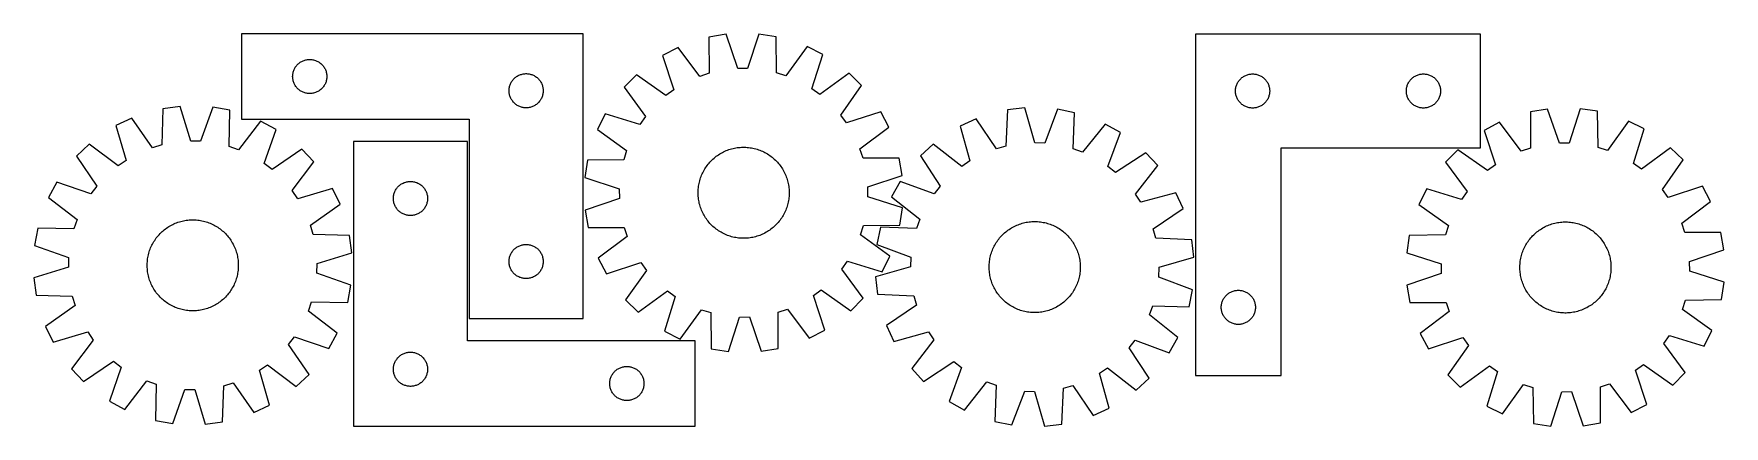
# Model space of a CAD drawing. Header units: millimetres. Extents: x 7 to 1491, y 7 to 351.
import ezdxf

# ---------------------------------------------------------------- set-up
doc = ezdxf.new("R2010")
doc.units = ezdxf.units.MM
doc.layers.add('CUT', color=7, linetype='CONTINUOUS', true_color=0x000000)

msp = doc.modelspace()

# ---------------------------------------------------------------- linework, layer by layer
at = {"layer": 'CUT'}
for p, q in [((488.932704, 351.162389), (188.932704, 351.162389)), ((188.932704, 351.162389), (188.932704, 276.162389)), ((488.932704, 101.162389), (488.932704, 351.162389)), ((614.661021, 350.726691), (599.481995, 348.211194)), ((599.481995, 348.211194), (599.533848, 316.446874)), ((624.858615, 320.643742), (614.661021, 350.726691)), ((643.199139, 350.930733), (633.432739, 320.705045)), ((658.412582, 348.632536), (643.199139, 350.930733)), ((658.814927, 316.870721), (658.412582, 348.632536)), ((1026.825582, 350.921165), (1026.825582, 50.921165)), ((1276.825582, 350.921165), (1026.825582, 350.921165)), ((1276.825582, 250.921165), (1276.825582, 350.921165)), ((241.210812, 326.522109), (241.883053, 326.902571)), ((241.883053, 326.902571), (242.573988, 327.247923)), ((242.573988, 327.247923), (243.281786, 327.557249)), ((243.281786, 327.557249), (244.004569, 327.829728)), ((244.004569, 327.829728), (244.74042, 328.064637)), ((244.74042, 328.064637), (245.487388, 328.261355)), ((245.487388, 328.261355), (246.243493, 328.419358)), ((246.243493, 328.419358), (247.006729, 328.538229)), ((247.006729, 328.538229), (247.775072, 328.617652)), ((247.775072, 328.617652), (248.546486, 328.657416)), ((248.546486, 328.657416), (249.318923, 328.657416)), ((249.318923, 328.657416), (250.090336, 328.617652)), ((250.090336, 328.617652), (250.85868, 328.538229)), ((250.85868, 328.538229), (251.621916, 328.419358)), ((251.621916, 328.419358), (252.37802, 328.261355)), ((252.37802, 328.261355), (253.124989, 328.064637)), ((253.124989, 328.064637), (253.86084, 327.829728)), ((253.86084, 327.829728), (254.583623, 327.557249)), ((254.583623, 327.557249), (255.29142, 327.247923)), ((255.29142, 327.247923), (255.982355, 326.902571)), ((255.982355, 326.902571), (256.654596, 326.522109)), ((572.403684, 339.198375), (558.744904, 332.115419)), ((558.744904, 332.115419), (568.609934, 301.921778)), ((591.398315, 313.73902), (572.403684, 339.198375)), ((685.616997, 340.007827), (666.988348, 314.279474)), ((699.375659, 333.1209), (685.616997, 340.007827)), ((689.943372, 302.789287), (699.375659, 333.1209)), ((233.932704, 313.662389), (233.952593, 314.43457)), ((233.952593, 312.890208), (233.932704, 313.662389)), ((233.952593, 314.43457), (234.012206, 315.204704)), ((234.012206, 312.120074), (233.952593, 312.890208)), ((234.012206, 315.204704), (234.111386, 315.970748)), ((234.111386, 311.35403), (234.012206, 312.120074)), ((234.111386, 315.970748), (234.249869, 316.73067)), ((234.249869, 316.73067), (234.427288, 317.482456)), ((234.427288, 317.482456), (234.643174, 318.224112)), ((234.643174, 318.224112), (234.896952, 318.95367)), ((234.896952, 318.95367), (235.187951, 319.669198)), ((235.187951, 319.669198), (235.515398, 320.368796)), ((235.515398, 320.368796), (235.878426, 321.05061)), ((235.878426, 321.05061), (236.276071, 321.712832)), ((236.276071, 321.712832), (236.707279, 322.353706)), ((236.707279, 322.353706), (237.170907, 322.971531)), ((237.170907, 322.971531), (237.665725, 323.564671)), ((237.665725, 323.564671), (238.190421, 324.131551)), ((238.190421, 324.131551), (238.743604, 324.67067)), ((238.743604, 324.67067), (239.323807, 325.180596)), ((239.323807, 325.180596), (239.92949, 325.659978)), ((239.92949, 325.659978), (240.559048, 326.107544)), ((240.559048, 326.107544), (241.210812, 326.522109)), ((256.654596, 326.522109), (257.30636, 326.107544)), ((257.30636, 326.107544), (257.935919, 325.659978)), ((257.935919, 325.659978), (258.541602, 325.180596)), ((258.541602, 325.180596), (259.121804, 324.67067)), ((259.121804, 324.67067), (259.674987, 324.131551)), ((259.674987, 324.131551), (260.199683, 323.564671)), ((260.199683, 323.564671), (260.694501, 322.971531)), ((260.694501, 322.971531), (261.158129, 322.353706)), ((261.158129, 322.353706), (261.589338, 321.712832)), ((261.589338, 321.712832), (261.986983, 321.05061)), ((261.986983, 321.05061), (262.350011, 320.368796)), ((262.350011, 320.368796), (262.677458, 319.669198)), ((262.677458, 319.669198), (262.968457, 318.95367)), ((262.968457, 318.95367), (263.222235, 318.224112)), ((263.222235, 318.224112), (263.43812, 317.482456)), ((263.43812, 317.482456), (263.61554, 316.73067)), ((263.61554, 316.73067), (263.754023, 315.970748)), ((263.754023, 315.970748), (263.853202, 315.204704)), ((263.853202, 312.120074), (263.754023, 311.35403)), ((263.853202, 315.204704), (263.912816, 314.43457)), ((263.912816, 312.890208), (263.853202, 312.120074)), ((263.912816, 314.43457), (263.932704, 313.662389)), ((263.932704, 313.662389), (263.912816, 312.890208)), ((428.190421, 311.631551), (428.743604, 312.17067)), ((428.743604, 312.17067), (429.323807, 312.680596)), ((429.323807, 312.680596), (429.92949, 313.159978)), ((429.92949, 313.159978), (430.559048, 313.607544)), ((430.559048, 313.607544), (431.210812, 314.022109)), ((431.210812, 314.022109), (431.883053, 314.402571)), ((431.883053, 314.402571), (432.573988, 314.747923)), ((432.573988, 314.747923), (433.281786, 315.057249)), ((433.281786, 315.057249), (434.004569, 315.329728)), ((434.004569, 315.329728), (434.74042, 315.564637)), ((434.74042, 315.564637), (435.487388, 315.761355)), ((435.487388, 315.761355), (436.243493, 315.919358)), ((436.243493, 315.919358), (437.006729, 316.038229)), ((437.006729, 316.038229), (437.775072, 316.117652)), ((437.775072, 316.117652), (438.546486, 316.157416)), ((438.546486, 316.157416), (439.318923, 316.157416)), ((439.318923, 316.157416), (440.090336, 316.117652)), ((440.090336, 316.117652), (440.85868, 316.038229)), ((440.85868, 316.038229), (441.621916, 315.919358)), ((441.621916, 315.919358), (442.37802, 315.761355)), ((442.37802, 315.761355), (443.124989, 315.564637)), ((443.124989, 315.564637), (443.86084, 315.329728)), ((443.86084, 315.329728), (444.583623, 315.057249)), ((444.583623, 315.057249), (445.29142, 314.747923)), ((445.29142, 314.747923), (445.982355, 314.402571)), ((445.982355, 314.402571), (446.654596, 314.022109)), ((446.654596, 314.022109), (447.30636, 313.607544)), ((447.30636, 313.607544), (447.935919, 313.159978)), ((447.935919, 313.159978), (448.541602, 312.680596)), ((448.541602, 312.680596), (449.121804, 312.17067)), ((449.121804, 312.17067), (449.674987, 311.631551)), ((535.777014, 315.176061), (524.975496, 304.218973)), ((561.709355, 296.832439), (535.777014, 315.176061)), ((599.533848, 316.446874), (591.398315, 313.73902)), ((633.432739, 320.705045), (624.858615, 320.643742)), ((666.988348, 314.279474), (658.814927, 316.870721)), ((722.583414, 316.511688), (696.916018, 297.799139)), ((733.540501, 305.71017), (722.583414, 316.511688)), ((1066.35642, 311.663448), (1066.923301, 312.188144)), ((1066.923301, 312.188144), (1067.51644, 312.682963)), ((1067.51644, 312.682963), (1068.134266, 313.146591)), ((1068.134266, 313.146591), (1068.775139, 313.577799)), ((1068.775139, 313.577799), (1069.437361, 313.975444)), ((1069.437361, 313.975444), (1070.119175, 314.338472)), ((1070.119175, 314.338472), (1070.818774, 314.665919)), ((1070.818774, 314.665919), (1071.534301, 314.956918)), ((1071.534301, 314.956918), (1072.26386, 315.210696)), ((1072.26386, 315.210696), (1073.005516, 315.426581)), ((1073.005516, 315.426581), (1073.757301, 315.604001)), ((1073.757301, 315.604001), (1074.517224, 315.742484)), ((1074.517224, 315.742484), (1075.283267, 315.841664)), ((1075.283267, 315.841664), (1076.053401, 315.901277)), ((1076.053401, 315.901277), (1076.825582, 315.921165)), ((1076.825582, 315.921165), (1077.597764, 315.901277)), ((1077.597764, 315.901277), (1078.367897, 315.841664)), ((1078.367897, 315.841664), (1079.133941, 315.742484)), ((1079.133941, 315.742484), (1079.893863, 315.604001)), ((1079.893863, 315.604001), (1080.645649, 315.426581)), ((1080.645649, 315.426581), (1081.387305, 315.210696)), ((1081.387305, 315.210696), (1082.116864, 314.956918)), ((1082.116864, 314.956918), (1082.832391, 314.665919)), ((1082.832391, 314.665919), (1083.531989, 314.338472)), ((1083.531989, 314.338472), (1084.213803, 313.975444)), ((1084.213803, 313.975444), (1084.876025, 313.577799)), ((1084.876025, 313.577799), (1085.516899, 313.146591)), ((1085.516899, 313.146591), (1086.134725, 312.682963)), ((1086.134725, 312.682963), (1086.727864, 312.188144)), ((1086.727864, 312.188144), (1087.294745, 311.663448)), ((1216.35642, 311.663448), (1216.923301, 312.188144)), ((1216.923301, 312.188144), (1217.51644, 312.682963)), ((1217.51644, 312.682963), (1218.134266, 313.146591)), ((1218.134266, 313.146591), (1218.775139, 313.577799)), ((1218.775139, 313.577799), (1219.437361, 313.975444)), ((1219.437361, 313.975444), (1220.119175, 314.338472)), ((1220.119175, 314.338472), (1220.818774, 314.665919)), ((1220.818774, 314.665919), (1221.534301, 314.956918)), ((1221.534301, 314.956918), (1222.26386, 315.210696)), ((1222.26386, 315.210696), (1223.005516, 315.426581)), ((1223.005516, 315.426581), (1223.757301, 315.604001)), ((1223.757301, 315.604001), (1224.517224, 315.742484)), ((1224.517224, 315.742484), (1225.283267, 315.841664)), ((1225.283267, 315.841664), (1226.053401, 315.901277)), ((1226.053401, 315.901277), (1226.825582, 315.921165)), ((1226.825582, 315.921165), (1227.597764, 315.901277)), ((1227.597764, 315.901277), (1228.367897, 315.841664)), ((1228.367897, 315.841664), (1229.133941, 315.742484)), ((1229.133941, 315.742484), (1229.893863, 315.604001)), ((1229.893863, 315.604001), (1230.645649, 315.426581)), ((1230.645649, 315.426581), (1231.387305, 315.210696)), ((1231.387305, 315.210696), (1232.116864, 314.956918)), ((1232.116864, 314.956918), (1232.832391, 314.665919)), ((1232.832391, 314.665919), (1233.531989, 314.338472)), ((1233.531989, 314.338472), (1234.213803, 313.975444)), ((1234.213803, 313.975444), (1234.876025, 313.577799)), ((1234.876025, 313.577799), (1235.516899, 313.146591)), ((1235.516899, 313.146591), (1236.134725, 312.682963)), ((1236.134725, 312.682963), (1236.727864, 312.188144)), ((1236.727864, 312.188144), (1237.294745, 311.663448)), ((234.249869, 310.594108), (234.111386, 311.35403)), ((234.427288, 309.842322), (234.249869, 310.594108)), ((234.643174, 309.100667), (234.427288, 309.842322)), ((234.896952, 308.371108), (234.643174, 309.100667)), ((235.187951, 307.65558), (234.896952, 308.371108)), ((235.515398, 306.955982), (235.187951, 307.65558)), ((235.878426, 306.274168), (235.515398, 306.955982)), ((236.276071, 305.611946), (235.878426, 306.274168)), ((236.707279, 304.971073), (236.276071, 305.611946)), ((237.170907, 304.353247), (236.707279, 304.971073)), ((237.665725, 303.760107), (237.170907, 304.353247)), ((238.190421, 303.193227), (237.665725, 303.760107)), ((238.743604, 302.654109), (238.190421, 303.193227)), ((239.323807, 302.144182), (238.743604, 302.654109)), ((239.92949, 301.6648), (239.323807, 302.144182)), ((240.559048, 301.217234), (239.92949, 301.6648)), ((241.210812, 300.80267), (240.559048, 301.217234)), ((241.883053, 300.422207), (241.210812, 300.80267)), ((242.573988, 300.076855), (241.883053, 300.422207)), ((243.281786, 299.76753), (242.573988, 300.076855)), ((244.004569, 299.495051), (243.281786, 299.76753)), ((244.74042, 299.260141), (244.004569, 299.495051)), ((245.487388, 299.063423), (244.74042, 299.260141)), ((246.243493, 298.90542), (245.487388, 299.063423)), ((247.006729, 298.786549), (246.243493, 298.90542)), ((247.775072, 298.707126), (247.006729, 298.786549)), ((248.546486, 298.667362), (247.775072, 298.707126)), ((249.318923, 298.667362), (248.546486, 298.667362)), ((250.090336, 298.707126), (249.318923, 298.667362)), ((250.85868, 298.786549), (250.090336, 298.707126)), ((251.621916, 298.90542), (250.85868, 298.786549)), ((252.37802, 299.063423), (251.621916, 298.90542)), ((253.124989, 299.260141), (252.37802, 299.063423)), ((253.86084, 299.495051), (253.124989, 299.260141)), ((254.583623, 299.76753), (253.86084, 299.495051)), ((255.29142, 300.076855), (254.583623, 299.76753)), ((255.982355, 300.422207), (255.29142, 300.076855)), ((256.654596, 300.80267), (255.982355, 300.422207)), ((257.30636, 301.217234), (256.654596, 300.80267)), ((257.935919, 301.6648), (257.30636, 301.217234)), ((258.541602, 302.144182), (257.935919, 301.6648)), ((259.121804, 302.654109), (258.541602, 302.144182)), ((259.674987, 303.193227), (259.121804, 302.654109)), ((260.199683, 303.760107), (259.674987, 303.193227)), ((260.694501, 304.353247), (260.199683, 303.760107)), ((261.158129, 304.971073), (260.694501, 304.353247)), ((261.589338, 305.611946), (261.158129, 304.971073)), ((261.986983, 306.274168), (261.589338, 305.611946)), ((262.350011, 306.955982), (261.986983, 306.274168)), ((262.677458, 307.65558), (262.350011, 306.955982)), ((262.968457, 308.371108), (262.677458, 307.65558)), ((263.222235, 309.100667), (262.968457, 308.371108)), ((263.43812, 309.842322), (263.222235, 309.100667)), ((263.61554, 310.594108), (263.43812, 309.842322)), ((263.754023, 311.35403), (263.61554, 310.594108)), ((423.932704, 301.162389), (423.952593, 301.93457)), ((423.952593, 300.390208), (423.932704, 301.162389)), ((423.952593, 301.93457), (424.012206, 302.704704)), ((424.012206, 299.620074), (423.952593, 300.390208)), ((424.012206, 302.704704), (424.111386, 303.470748)), ((424.111386, 298.85403), (424.012206, 299.620074)), ((424.111386, 303.470748), (424.249869, 304.23067)), ((424.249869, 298.094108), (424.111386, 298.85403)), ((424.249869, 304.23067), (424.427288, 304.982456)), ((424.427288, 297.342322), (424.249869, 298.094108)), ((424.427288, 304.982456), (424.643174, 305.724112)), ((424.643174, 296.600667), (424.427288, 297.342322)), ((424.643174, 305.724112), (424.896952, 306.45367)), ((424.896952, 306.45367), (425.187951, 307.169198)), ((425.187951, 307.169198), (425.515398, 307.868796)), ((425.515398, 307.868796), (425.878426, 308.55061)), ((425.878426, 308.55061), (426.276071, 309.212832)), ((426.276071, 309.212832), (426.707279, 309.853706)), ((426.707279, 309.853706), (427.170907, 310.471531)), ((427.170907, 310.471531), (427.665725, 311.064671)), ((427.665725, 311.064671), (428.190421, 311.631551)), ((449.674987, 311.631551), (450.199683, 311.064671)), ((450.199683, 311.064671), (450.694501, 310.471531)), ((450.694501, 310.471531), (451.158129, 309.853706)), ((451.158129, 309.853706), (451.589338, 309.212832)), ((451.589338, 309.212832), (451.986983, 308.55061)), ((451.986983, 308.55061), (452.350011, 307.868796)), ((452.350011, 307.868796), (452.677458, 307.169198)), ((452.677458, 307.169198), (452.968457, 306.45367)), ((452.968457, 306.45367), (453.222235, 305.724112)), ((453.222235, 305.724112), (453.43812, 304.982456)), ((453.43812, 297.342322), (453.222235, 296.600667)), ((453.43812, 304.982456), (453.61554, 304.23067)), ((453.61554, 298.094108), (453.43812, 297.342322)), ((453.61554, 304.23067), (453.754023, 303.470748)), ((453.754023, 298.85403), (453.61554, 298.094108)), ((453.754023, 303.470748), (453.853202, 302.704704)), ((453.853202, 299.620074), (453.754023, 298.85403)), ((453.853202, 302.704704), (453.912816, 301.93457)), ((453.912816, 300.390208), (453.853202, 299.620074)), ((453.912816, 301.93457), (453.932704, 301.162389)), ((453.932704, 301.162389), (453.912816, 300.390208)), ((524.975496, 304.218973), (543.688046, 278.551577)), ((568.609934, 301.921778), (561.709355, 296.832439)), ((696.916018, 297.799139), (689.943372, 302.789287)), ((715.19688, 279.777829), (733.540501, 305.71017)), ((1061.830555, 301.307384), (1061.870319, 302.078797)), ((1061.830555, 300.534947), (1061.830555, 301.307384)), ((1061.870319, 299.763534), (1061.830555, 300.534947)), ((1061.870319, 302.078797), (1061.949742, 302.847141)), ((1061.949742, 298.99519), (1061.870319, 299.763534)), ((1061.949742, 302.847141), (1062.068613, 303.610377)), ((1062.068613, 298.231954), (1061.949742, 298.99519)), ((1062.068613, 303.610377), (1062.226617, 304.366482)), ((1062.226617, 297.475849), (1062.068613, 298.231954)), ((1062.226617, 304.366482), (1062.423334, 305.11345)), ((1062.423334, 296.728881), (1062.226617, 297.475849)), ((1062.423334, 305.11345), (1062.658244, 305.849301)), ((1062.658244, 305.849301), (1062.930723, 306.572084)), ((1062.930723, 306.572084), (1063.240048, 307.279881)), ((1063.240048, 307.279881), (1063.5854, 307.970817)), ((1063.5854, 307.970817), (1063.965863, 308.643057)), ((1063.965863, 308.643057), (1064.380427, 309.294821)), ((1064.380427, 309.294821), (1064.827994, 309.92438)), ((1064.827994, 309.92438), (1065.307376, 310.530063)), ((1065.307376, 310.530063), (1065.817302, 311.110266)), ((1065.817302, 311.110266), (1066.35642, 311.663448)), ((1087.294745, 311.663448), (1087.833863, 311.110266)), ((1087.833863, 311.110266), (1088.343789, 310.530063)), ((1088.343789, 310.530063), (1088.823171, 309.92438)), ((1088.823171, 309.92438), (1089.270738, 309.294821)), ((1089.270738, 309.294821), (1089.685302, 308.643057)), ((1089.685302, 308.643057), (1090.065764, 307.970817)), ((1090.065764, 307.970817), (1090.411116, 307.279881)), ((1090.411116, 307.279881), (1090.720442, 306.572084)), ((1090.720442, 306.572084), (1090.992921, 305.849301)), ((1090.992921, 305.849301), (1091.22783, 305.11345)), ((1091.22783, 305.11345), (1091.424548, 304.366482)), ((1091.424548, 297.475849), (1091.22783, 296.728881)), ((1091.424548, 304.366482), (1091.582552, 303.610377)), ((1091.582552, 298.231954), (1091.424548, 297.475849)), ((1091.582552, 303.610377), (1091.701422, 302.847141)), ((1091.701422, 298.99519), (1091.582552, 298.231954)), ((1091.701422, 302.847141), (1091.780845, 302.078797)), ((1091.780845, 299.763534), (1091.701422, 298.99519)), ((1091.780845, 302.078797), (1091.820609, 301.307384)), ((1091.820609, 300.534947), (1091.780845, 299.763534)), ((1091.820609, 301.307384), (1091.820609, 300.534947)), ((1211.830555, 301.307384), (1211.870319, 302.078797)), ((1211.830555, 300.534947), (1211.830555, 301.307384)), ((1211.870319, 299.763534), (1211.830555, 300.534947)), ((1211.870319, 302.078797), (1211.949742, 302.847141)), ((1211.949742, 298.99519), (1211.870319, 299.763534)), ((1211.949742, 302.847141), (1212.068613, 303.610377)), ((1212.068613, 298.231954), (1211.949742, 298.99519)), ((1212.068613, 303.610377), (1212.226617, 304.366482)), ((1212.226617, 297.475849), (1212.068613, 298.231954)), ((1212.226617, 304.366482), (1212.423334, 305.11345)), ((1212.423334, 296.728881), (1212.226617, 297.475849)), ((1212.423334, 305.11345), (1212.658244, 305.849301)), ((1212.658244, 305.849301), (1212.930723, 306.572084)), ((1212.930723, 306.572084), (1213.240048, 307.279881)), ((1213.240048, 307.279881), (1213.5854, 307.970817)), ((1213.5854, 307.970817), (1213.965863, 308.643057)), ((1213.965863, 308.643057), (1214.380427, 309.294821)), ((1214.380427, 309.294821), (1214.827994, 309.92438)), ((1214.827994, 309.92438), (1215.307376, 310.530063)), ((1215.307376, 310.530063), (1215.817302, 311.110266)), ((1215.817302, 311.110266), (1216.35642, 311.663448)), ((1237.294745, 311.663448), (1237.833863, 311.110266)), ((1237.833863, 311.110266), (1238.343789, 310.530063)), ((1238.343789, 310.530063), (1238.823171, 309.92438)), ((1238.823171, 309.92438), (1239.270738, 309.294821)), ((1239.270738, 309.294821), (1239.685302, 308.643057)), ((1239.685302, 308.643057), (1240.065764, 307.970817)), ((1240.065764, 307.970817), (1240.411116, 307.279881)), ((1240.411116, 307.279881), (1240.720442, 306.572084)), ((1240.720442, 306.572084), (1240.992921, 305.849301)), ((1240.992921, 305.849301), (1241.22783, 305.11345)), ((1241.22783, 305.11345), (1241.424548, 304.366482)), ((1241.424548, 297.475849), (1241.22783, 296.728881)), ((1241.424548, 304.366482), (1241.582552, 303.610377)), ((1241.582552, 298.231954), (1241.424548, 297.475849)), ((1241.582552, 303.610377), (1241.701422, 302.847141)), ((1241.701422, 298.99519), (1241.582552, 298.231954)), ((1241.701422, 302.847141), (1241.780845, 302.078797)), ((1241.780845, 299.763534), (1241.701422, 298.99519)), ((1241.780845, 302.078797), (1241.820609, 301.307384)), ((1241.820609, 300.534947), (1241.780845, 299.763534)), ((1241.820609, 301.307384), (1241.820609, 300.534947)), ((119.958964, 285.332367), (119.042264, 253.581235)), ((135.207632, 287.38387), (119.958964, 285.332367)), ((144.483223, 257.003972), (135.207632, 287.38387)), ((163.738703, 286.717658), (153.05523, 256.803813)), ((178.874997, 283.956656), (163.738703, 286.717658)), ((178.308703, 252.197341), (178.874997, 283.956656)), ((424.896952, 295.871108), (424.643174, 296.600667)), ((425.187951, 295.15558), (424.896952, 295.871108)), ((425.515398, 294.455982), (425.187951, 295.15558)), ((425.878426, 293.774168), (425.515398, 294.455982)), ((426.276071, 293.111946), (425.878426, 293.774168)), ((426.707279, 292.471073), (426.276071, 293.111946)), ((427.170907, 291.853247), (426.707279, 292.471073)), ((427.665725, 291.260107), (427.170907, 291.853247)), ((428.190421, 290.693227), (427.665725, 291.260107)), ((428.743604, 290.154109), (428.190421, 290.693227)), ((429.323807, 289.644182), (428.743604, 290.154109)), ((429.92949, 289.1648), (429.323807, 289.644182)), ((430.559048, 288.717234), (429.92949, 289.1648)), ((431.210812, 288.30267), (430.559048, 288.717234)), ((431.883053, 287.922207), (431.210812, 288.30267)), ((432.573988, 287.576855), (431.883053, 287.922207)), ((433.281786, 287.26753), (432.573988, 287.576855)), ((434.004569, 286.995051), (433.281786, 287.26753)), ((434.74042, 286.760141), (434.004569, 286.995051)), ((435.487388, 286.563423), (434.74042, 286.760141)), ((436.243493, 286.40542), (435.487388, 286.563423)), ((437.006729, 286.286549), (436.243493, 286.40542)), ((437.775072, 286.207126), (437.006729, 286.286549)), ((438.546486, 286.167362), (437.775072, 286.207126)), ((439.318923, 286.167362), (438.546486, 286.167362)), ((440.090336, 286.207126), (439.318923, 286.167362)), ((440.85868, 286.286549), (440.090336, 286.207126)), ((441.621916, 286.40542), (440.85868, 286.286549)), ((442.37802, 286.563423), (441.621916, 286.40542)), ((443.124989, 286.760141), (442.37802, 286.563423)), ((443.86084, 286.995051), (443.124989, 286.760141)), ((444.583623, 287.26753), (443.86084, 286.995051)), ((445.29142, 287.576855), (444.583623, 287.26753)), ((445.982355, 287.922207), (445.29142, 287.576855)), ((446.654596, 288.30267), (445.982355, 287.922207)), ((447.30636, 288.717234), (446.654596, 288.30267)), ((447.935919, 289.1648), (447.30636, 288.717234)), ((448.541602, 289.644182), (447.935919, 289.1648)), ((449.121804, 290.154109), (448.541602, 289.644182)), ((449.674987, 290.693227), (449.121804, 290.154109)), ((450.199683, 291.260107), (449.674987, 290.693227)), ((450.694501, 291.853247), (450.199683, 291.260107)), ((451.158129, 292.471073), (450.694501, 291.853247)), ((451.589338, 293.111946), (451.158129, 292.471073)), ((451.986983, 293.774168), (451.589338, 293.111946)), ((452.350011, 294.455982), (451.986983, 293.774168)), ((452.677458, 295.15558), (452.350011, 294.455982)), ((452.968457, 295.871108), (452.677458, 295.15558)), ((453.222235, 296.600667), (452.968457, 295.871108)), ((750.47986, 282.74228), (720.286219, 272.87725)), ((757.562816, 269.0835), (750.47986, 282.74228)), ((861.664486, 284.248229), (860.191307, 252.518046)), ((876.946775, 286.032096), (861.664486, 284.248229)), ((885.688359, 255.494259), (876.946775, 286.032096)), ((905.461782, 284.865817), (894.25554, 255.143857)), ((920.547348, 281.839888), (905.461782, 284.865817)), ((1062.658244, 295.99303), (1062.423334, 296.728881)), ((1062.930723, 295.270247), (1062.658244, 295.99303)), ((1063.240048, 294.56245), (1062.930723, 295.270247)), ((1063.5854, 293.871514), (1063.240048, 294.56245)), ((1063.965863, 293.199273), (1063.5854, 293.871514)), ((1064.380427, 292.54751), (1063.965863, 293.199273)), ((1064.827994, 291.917951), (1064.380427, 292.54751)), ((1065.307376, 291.312268), (1064.827994, 291.917951)), ((1065.817302, 290.732065), (1065.307376, 291.312268)), ((1066.35642, 290.178883), (1065.817302, 290.732065)), ((1066.923301, 289.654186), (1066.35642, 290.178883)), ((1067.51644, 289.159368), (1066.923301, 289.654186)), ((1068.134266, 288.69574), (1067.51644, 289.159368)), ((1068.775139, 288.264532), (1068.134266, 288.69574)), ((1069.437361, 287.866887), (1068.775139, 288.264532)), ((1070.119175, 287.503859), (1069.437361, 287.866887)), ((1070.818774, 287.176412), (1070.119175, 287.503859)), ((1071.534301, 286.885413), (1070.818774, 287.176412)), ((1072.26386, 286.631635), (1071.534301, 286.885413)), ((1073.005516, 286.41575), (1072.26386, 286.631635)), ((1073.757301, 286.23833), (1073.005516, 286.41575)), ((1074.517224, 286.099847), (1073.757301, 286.23833)), ((1075.283267, 286.000667), (1074.517224, 286.099847)), ((1076.053401, 285.941054), (1075.283267, 286.000667)), ((1076.825582, 285.921165), (1076.053401, 285.941054)), ((1077.597764, 285.941054), (1076.825582, 285.921165)), ((1078.367897, 286.000667), (1077.597764, 285.941054)), ((1079.133941, 286.099847), (1078.367897, 286.000667)), ((1079.893863, 286.23833), (1079.133941, 286.099847)), ((1080.645649, 286.41575), (1079.893863, 286.23833)), ((1081.387305, 286.631635), (1080.645649, 286.41575)), ((1082.116864, 286.885413), (1081.387305, 286.631635)), ((1082.832391, 287.176412), (1082.116864, 286.885413)), ((1083.531989, 287.503859), (1082.832391, 287.176412)), ((1084.213803, 287.866887), (1083.531989, 287.503859)), ((1084.876025, 288.264532), (1084.213803, 287.866887)), ((1085.516899, 288.69574), (1084.876025, 288.264532)), ((1086.134725, 289.159368), (1085.516899, 288.69574)), ((1086.727864, 289.654186), (1086.134725, 289.159368)), ((1087.294745, 290.178883), (1086.727864, 289.654186)), ((1087.833863, 290.732065), (1087.294745, 290.178883)), ((1088.343789, 291.312268), (1087.833863, 290.732065)), ((1088.823171, 291.917951), (1088.343789, 291.312268)), ((1089.270738, 292.54751), (1088.823171, 291.917951)), ((1089.685302, 293.199273), (1089.270738, 292.54751)), ((1090.065764, 293.871514), (1089.685302, 293.199273)), ((1090.411116, 294.56245), (1090.065764, 293.871514)), ((1090.720442, 295.270247), (1090.411116, 294.56245)), ((1090.992921, 295.99303), (1090.720442, 295.270247)), ((1091.22783, 296.728881), (1090.992921, 295.99303)), ((1212.658244, 295.99303), (1212.423334, 296.728881)), ((1212.930723, 295.270247), (1212.658244, 295.99303)), ((1213.240048, 294.56245), (1212.930723, 295.270247)), ((1213.5854, 293.871514), (1213.240048, 294.56245)), ((1213.965863, 293.199273), (1213.5854, 293.871514)), ((1214.380427, 292.54751), (1213.965863, 293.199273)), ((1214.827994, 291.917951), (1214.380427, 292.54751)), ((1215.307376, 291.312268), (1214.827994, 291.917951)), ((1215.817302, 290.732065), (1215.307376, 291.312268)), ((1216.35642, 290.178883), (1215.817302, 290.732065)), ((1216.923301, 289.654186), (1216.35642, 290.178883)), ((1217.51644, 289.159368), (1216.923301, 289.654186)), ((1218.134266, 288.69574), (1217.51644, 289.159368)), ((1218.775139, 288.264532), (1218.134266, 288.69574)), ((1219.437361, 287.866887), (1218.775139, 288.264532)), ((1220.119175, 287.503859), (1219.437361, 287.866887)), ((1220.818774, 287.176412), (1220.119175, 287.503859)), ((1221.534301, 286.885413), (1220.818774, 287.176412)), ((1222.26386, 286.631635), (1221.534301, 286.885413)), ((1223.005516, 286.41575), (1222.26386, 286.631635)), ((1223.757301, 286.23833), (1223.005516, 286.41575)), ((1224.517224, 286.099847), (1223.757301, 286.23833)), ((1225.283267, 286.000667), (1224.517224, 286.099847)), ((1226.053401, 285.941054), (1225.283267, 286.000667)), ((1226.825582, 285.921165), (1226.053401, 285.941054)), ((1227.597764, 285.941054), (1226.825582, 285.921165)), ((1228.367897, 286.000667), (1227.597764, 285.941054)), ((1229.133941, 286.099847), (1228.367897, 286.000667)), ((1229.893863, 286.23833), (1229.133941, 286.099847)), ((1230.645649, 286.41575), (1229.893863, 286.23833)), ((1231.387305, 286.631635), (1230.645649, 286.41575)), ((1232.116864, 286.885413), (1231.387305, 286.631635)), ((1232.832391, 287.176412), (1232.116864, 286.885413)), ((1233.531989, 287.503859), (1232.832391, 287.176412)), ((1234.213803, 287.866887), (1233.531989, 287.503859)), ((1234.876025, 288.264532), (1234.213803, 287.866887)), ((1235.516899, 288.69574), (1234.876025, 288.264532)), ((1236.134725, 289.159368), (1235.516899, 288.69574)), ((1236.727864, 289.654186), (1236.134725, 289.159368)), ((1237.294745, 290.178883), (1236.727864, 289.654186)), ((1237.833863, 290.732065), (1237.294745, 290.178883)), ((1238.343789, 291.312268), (1237.833863, 290.732065)), ((1238.823171, 291.917951), (1238.343789, 291.312268)), ((1239.270738, 292.54751), (1238.823171, 291.917951)), ((1239.685302, 293.199273), (1239.270738, 292.54751)), ((1240.065764, 293.871514), (1239.685302, 293.199273)), ((1240.411116, 294.56245), (1240.065764, 293.871514)), ((1240.720442, 295.270247), (1240.411116, 294.56245)), ((1240.992921, 295.99303), (1240.720442, 295.270247)), ((1241.22783, 296.728881), (1240.992921, 295.99303)), ((1335.895752, 285.075355), (1320.723257, 282.520762)), ((1320.723257, 282.520762), (1320.856941, 250.75668)), ((1346.170812, 255.018777), (1335.895752, 285.075355)), ((1364.43325, 285.352916), (1354.74475, 255.102168)), ((1379.652562, 283.093919), (1364.43325, 285.352916)), ((1380.136732, 251.333247), (1379.652562, 283.093919)), ((92.618433, 277.149386), (78.750036, 270.486194)), ((78.750036, 270.486194), (87.689843, 240.005797)), ((110.827948, 251.122702), (92.618433, 277.149386)), ((205.803787, 274.506465), (186.399314, 249.358082)), ((188.932704, 276.162389), (388.932704, 276.162389)), ((219.346062, 267.203223), (205.803787, 274.506465)), ((208.993316, 237.173314), (219.346062, 267.203223)), ((388.932704, 276.162389), (388.932704, 101.162389)), ((508.366285, 281.011218), (501.479357, 267.252556)), ((501.479357, 267.252556), (527.207711, 248.623907)), ((538.697897, 271.578931), (508.366285, 281.011218)), ((543.688046, 278.551577), (538.697897, 271.578931)), ((720.286219, 272.87725), (715.19688, 279.777829)), ((732.103461, 250.088869), (757.562816, 269.0835)), ((834.184703, 276.545804), (820.201627, 270.126759)), ((820.201627, 270.126759), (828.605717, 239.494325)), ((851.935154, 250.203894), (834.184703, 276.545804)), ((919.424378, 250.095381), (920.547348, 281.839888)), ((947.306331, 271.919069), (927.463971, 247.114724)), ((960.718494, 264.379543), (947.306331, 271.919069)), ((1293.668255, 273.438214), (1280.027767, 266.320093)), ((1312.728411, 248.027878), (1293.668255, 273.438214)), ((1406.879107, 274.539324), (1388.316801, 248.763064)), ((1420.655465, 267.687864), (1406.879107, 274.539324)), ((1411.30135, 237.332053), (1420.655465, 267.687864)), ((55.276326, 254.255028), (44.145737, 243.632385)), ((80.637292, 235.12923), (55.276326, 254.255028)), ((119.042264, 253.581235), (110.827948, 251.122702)), ((153.05523, 256.803813), (144.483223, 257.003972)), ((387.380585, 256.540069), (287.380585, 256.540069)), ((287.380585, 256.540069), (287.380585, 6.540069)), ((387.380585, 81.540069), (387.380585, 256.540069)), ((796.44698, 254.309598), (785.13188, 243.883715)), ((821.46876, 234.742143), (796.44698, 254.309598)), ((860.191307, 252.518046), (851.935154, 250.203894)), ((894.25554, 255.143857), (885.688359, 255.494259)), ((949.840894, 234.53574), (960.718494, 264.379543)), ((1280.027767, 266.320093), (1289.970549, 236.151967)), ((1354.74475, 255.102168), (1346.170812, 255.018777)), ((44.145737, 243.632385), (62.066959, 217.406357)), ((87.689843, 240.005797), (80.637292, 235.12923)), ((186.399314, 249.358082), (178.308703, 252.197341)), ((242.036593, 249.894104), (215.810565, 231.972882)), ((233.533438, 213.402549), (252.659236, 238.763515)), ((252.659236, 238.763515), (242.036593, 249.894104)), ((492.854649, 240.048141), (490.556452, 224.834698)), ((524.616463, 240.450486), (492.854649, 240.048141)), ((527.207711, 248.623907), (524.616463, 240.450486)), ((598.726219, 236.593058), (599.527878, 237.56071)), ((599.527878, 237.56071), (600.359536, 238.502703)), ((600.359536, 238.502703), (601.220373, 239.418108)), ((601.220373, 239.418108), (602.109539, 240.306022)), ((602.109539, 240.306022), (603.026156, 241.165568)), ((603.026156, 241.165568), (603.96932, 241.995899)), ((603.96932, 241.995899), (604.938099, 242.796195)), ((604.938099, 242.796195), (605.931539, 243.565665)), ((605.931539, 243.565665), (606.948657, 244.303552)), ((606.948657, 244.303552), (607.988452, 245.009125)), ((607.988452, 245.009125), (609.049896, 245.68169)), ((609.049896, 245.68169), (610.131942, 246.320582)), ((610.131942, 246.320582), (611.233522, 246.925171)), ((611.233522, 246.925171), (612.35355, 247.49486)), ((612.35355, 247.49486), (613.490919, 248.029087)), ((613.490919, 248.029087), (614.644507, 248.527325)), ((614.644507, 248.527325), (615.813176, 248.989082)), ((615.813176, 248.989082), (616.995773, 249.413902)), ((616.995773, 249.413902), (618.191129, 249.801367)), ((618.191129, 249.801367), (619.398067, 250.151093)), ((619.398067, 250.151093), (620.615394, 250.462736)), ((620.615394, 250.462736), (621.84191, 250.735987)), ((621.84191, 250.735987), (623.076403, 250.970579)), ((623.076403, 250.970579), (624.317656, 251.166278)), ((624.317656, 251.166278), (625.564443, 251.322891)), ((625.564443, 251.322891), (626.815535, 251.440265)), ((626.815535, 251.440265), (628.069696, 251.518284)), ((628.069696, 251.518284), (629.325689, 251.55687)), ((629.325689, 251.55687), (630.582274, 251.555985)), ((630.582274, 251.555985), (631.838211, 251.51563)), ((631.838211, 251.51563), (633.092261, 251.435845)), ((633.092261, 251.435845), (634.343186, 251.316709)), ((634.343186, 251.316709), (635.589752, 251.158339)), ((635.589752, 251.158339), (636.830728, 250.960891)), ((636.830728, 250.960891), (638.064889, 250.724561)), ((638.064889, 250.724561), (639.291019, 250.449582)), ((639.291019, 250.449582), (640.507906, 250.136225)), ((640.507906, 250.136225), (641.71435, 249.784799)), ((641.71435, 249.784799), (642.90916, 249.395651)), ((642.90916, 249.395651), (644.091157, 248.969165)), ((644.091157, 248.969165), (645.259174, 248.505763)), ((645.259174, 248.505763), (646.412059, 248.0059)), ((646.412059, 248.0059), (647.548675, 247.470072)), ((647.548675, 247.470072), (648.667898, 246.898805)), ((648.667898, 246.898805), (649.768626, 246.292665)), ((649.768626, 246.292665), (650.849771, 245.65225)), ((650.849771, 245.65225), (651.910267, 244.978191)), ((651.910267, 244.978191), (652.949066, 244.271153)), ((652.949066, 244.271153), (653.965145, 243.531835)), ((653.965145, 243.531835), (654.957499, 242.760966)), ((654.957499, 242.760966), (655.925151, 241.959306)), ((655.925151, 241.959306), (656.867144, 241.127648)), ((656.867144, 241.127648), (657.782549, 240.266811)), ((657.782549, 240.266811), (658.670463, 239.377645)), ((658.670463, 239.377645), (659.530009, 238.461028)), ((659.530009, 238.461028), (660.36034, 237.517865)), ((660.36034, 237.517865), (661.160636, 236.549085)), ((734.811314, 241.953336), (732.103461, 250.088869)), ((766.575635, 242.005189), (734.811314, 241.953336)), ((769.091132, 226.826164), (766.575635, 242.005189)), ((785.13188, 243.883715), (802.590586, 217.347545)), ((828.605717, 239.494325), (821.46876, 234.742143)), ((927.463971, 247.114724), (919.424378, 250.095381)), ((983.102097, 246.675303), (956.565927, 229.216596)), ((993.52798, 235.360202), (983.102097, 246.675303)), ((1101.825582, 50.921165), (1101.825582, 250.921165)), ((1101.825582, 250.921165), (1276.825582, 250.921165)), ((1257.103593, 249.321621), (1246.330338, 238.336743)), ((1246.330338, 238.336743), (1265.10895, 212.717639)), ((1283.083104, 231.044867), (1257.103593, 249.321621)), ((1320.856941, 250.75668), (1312.728411, 248.027878)), ((1388.316801, 248.763064), (1380.136732, 251.333247)), ((1443.905932, 251.138495), (1418.286828, 232.359884)), ((1436.614056, 214.385729), (1454.89081, 240.365241)), ((1454.89081, 240.365241), (1443.905932, 251.138495)), ((215.810565, 231.972882), (208.993316, 237.173314)), ((490.556452, 224.834698), (520.782139, 215.068298)), ((591.350959, 222.143465), (591.702385, 223.349909)), ((591.702385, 223.349909), (592.091533, 224.544719)), ((592.091533, 224.544719), (592.518019, 225.726716)), ((592.518019, 225.726716), (592.981422, 226.894733)), ((592.981422, 226.894733), (593.481284, 228.047618)), ((593.481284, 228.047618), (594.017113, 229.184234)), ((594.017113, 229.184234), (594.588379, 230.303457)), ((594.588379, 230.303457), (595.194519, 231.404185)), ((595.194519, 231.404185), (595.834934, 232.48533)), ((595.834934, 232.48533), (596.508994, 233.545826)), ((596.508994, 233.545826), (597.216031, 234.584625)), ((597.216031, 234.584625), (597.955349, 235.600704)), ((597.955349, 235.600704), (598.726219, 236.593058)), ((661.160636, 236.549085), (661.930106, 235.555646)), ((661.930106, 235.555646), (662.667992, 234.538527)), ((662.667992, 234.538527), (663.373566, 233.498732)), ((663.373566, 233.498732), (664.046131, 232.437288)), ((664.046131, 232.437288), (664.685023, 231.355242)), ((664.685023, 231.355242), (665.289612, 230.253662)), ((665.289612, 230.253662), (665.859301, 229.133635)), ((665.859301, 229.133635), (666.393528, 227.996266)), ((666.393528, 227.996266), (666.891766, 226.842677)), ((666.891766, 226.842677), (667.353523, 225.674008)), ((667.353523, 225.674008), (667.778343, 224.491412)), ((667.778343, 224.491412), (668.165808, 223.296055)), ((668.165808, 223.296055), (668.515534, 222.089117)), ((739.008183, 216.62857), (769.091132, 226.826164)), ((956.565927, 229.216596), (949.840894, 234.53574)), ((973.960525, 210.338422), (993.52798, 235.360202)), ((1289.970549, 236.151967), (1283.083104, 231.044867)), ((1418.286828, 232.359884), (1411.30135, 237.332053)), ((26.836618, 220.941854), (19.533376, 207.399579)), ((56.866527, 210.589108), (26.836618, 220.941854)), ((62.066959, 217.406357), (56.866527, 210.589108)), ((238.410005, 206.349999), (233.533438, 213.402549)), ((268.890402, 215.289805), (238.410005, 206.349999)), ((275.553594, 201.421409), (268.890402, 215.289805)), ((322.400474, 207.31225), (322.460087, 208.082384)), ((322.460087, 208.082384), (322.559267, 208.848427)), ((322.559267, 208.848427), (322.69775, 209.60835)), ((322.69775, 209.60835), (322.87517, 210.360136)), ((322.87517, 210.360136), (323.091055, 211.101791)), ((323.091055, 211.101791), (323.344833, 211.83135)), ((323.344833, 211.83135), (323.635832, 212.546877)), ((323.635832, 212.546877), (323.963279, 213.246476)), ((323.963279, 213.246476), (324.326307, 213.92829)), ((324.326307, 213.92829), (324.723952, 214.590512)), ((324.723952, 214.590512), (325.15516, 215.231385)), ((325.15516, 215.231385), (325.618788, 215.849211)), ((325.618788, 215.849211), (326.113606, 216.442351)), ((326.113606, 216.442351), (326.638303, 217.009231)), ((326.638303, 217.009231), (327.191485, 217.548349)), ((327.191485, 217.548349), (327.771688, 218.058275)), ((327.771688, 218.058275), (328.377371, 218.537657)), ((328.377371, 218.537657), (329.00693, 218.985224)), ((329.00693, 218.985224), (329.658693, 219.399788)), ((329.658693, 219.399788), (330.330934, 219.780251)), ((330.330934, 219.780251), (331.02187, 220.125603)), ((331.02187, 220.125603), (331.729667, 220.434928)), ((331.729667, 220.434928), (332.45245, 220.707407)), ((332.45245, 220.707407), (333.188301, 220.942317)), ((333.188301, 220.942317), (333.935269, 221.139034)), ((333.935269, 221.139034), (334.691374, 221.297038)), ((334.691374, 221.297038), (335.45461, 221.415909)), ((335.45461, 221.415909), (336.222953, 221.495332)), ((336.222953, 221.495332), (336.994367, 221.535096)), ((336.994367, 221.535096), (337.766804, 221.535096)), ((337.766804, 221.535096), (338.538217, 221.495332)), ((338.538217, 221.495332), (339.306561, 221.415909)), ((339.306561, 221.415909), (340.069797, 221.297038)), ((340.069797, 221.297038), (340.825902, 221.139034)), ((340.825902, 221.139034), (341.57287, 220.942317)), ((341.57287, 220.942317), (342.308721, 220.707407)), ((342.308721, 220.707407), (343.031504, 220.434928)), ((343.031504, 220.434928), (343.739301, 220.125603)), ((343.739301, 220.125603), (344.430237, 219.780251)), ((344.430237, 219.780251), (345.102477, 219.399788)), ((345.102477, 219.399788), (345.754241, 218.985224)), ((345.754241, 218.985224), (346.3838, 218.537657)), ((346.3838, 218.537657), (346.989483, 218.058275)), ((346.989483, 218.058275), (347.569685, 217.548349)), ((347.569685, 217.548349), (348.122868, 217.009231)), ((348.122868, 217.009231), (348.647564, 216.442351)), ((348.647564, 216.442351), (349.142383, 215.849211)), ((349.142383, 215.849211), (349.60601, 215.231385)), ((349.60601, 215.231385), (350.037219, 214.590512)), ((350.037219, 214.590512), (350.434864, 213.92829)), ((350.434864, 213.92829), (350.797892, 213.246476)), ((350.797892, 213.246476), (351.125339, 212.546877)), ((351.125339, 212.546877), (351.416338, 211.83135)), ((351.416338, 211.83135), (351.670116, 211.101791)), ((351.670116, 211.101791), (351.886001, 210.360136)), ((351.886001, 210.360136), (352.063421, 209.60835)), ((352.063421, 209.60835), (352.201904, 208.848427)), ((352.201904, 208.848427), (352.301084, 208.082384)), ((352.301084, 208.082384), (352.360697, 207.31225)), ((520.782139, 215.068298), (520.843442, 206.494174)), ((589.930315, 210.961248), (589.9312, 212.217833)), ((589.9689, 209.705255), (589.930315, 210.961248)), ((589.9312, 212.217833), (589.971555, 213.47377)), ((590.046919, 208.451094), (589.9689, 209.705255)), ((589.971555, 213.47377), (590.05134, 214.72782)), ((590.164293, 207.200003), (590.046919, 208.451094)), ((590.05134, 214.72782), (590.170476, 215.978745)), ((590.170476, 215.978745), (590.328846, 217.225311)), ((590.328846, 217.225311), (590.526293, 218.466287)), ((590.526293, 218.466287), (590.762623, 219.700449)), ((590.762623, 219.700449), (591.037602, 220.926578)), ((591.037602, 220.926578), (591.350959, 222.143465)), ((668.515534, 222.089117), (668.827176, 220.87179)), ((668.827176, 220.87179), (669.100428, 219.645274)), ((669.100428, 219.645274), (669.33502, 218.410781)), ((669.33502, 218.410781), (669.530719, 217.169528)), ((669.530719, 217.169528), (669.687332, 215.922741)), ((669.800286, 208.394923), (669.681149, 207.143998)), ((669.687332, 215.922741), (669.804706, 214.671649)), ((669.880071, 209.648973), (669.800286, 208.394923)), ((669.804706, 214.671649), (669.882725, 213.417488)), ((669.920425, 210.90491), (669.880071, 209.648973)), ((669.882725, 213.417488), (669.92131, 212.161495)), ((669.92131, 212.161495), (669.920425, 210.90491)), ((739.069486, 208.054445), (739.008183, 216.62857)), ((769.295174, 198.288045), (739.069486, 208.054445)), ((767.427639, 221.500112), (759.888114, 208.087949)), ((759.888114, 208.087949), (784.692458, 188.245589)), ((797.271442, 210.622512), (767.427639, 221.500112)), ((802.590586, 217.347545), (797.271442, 210.622512)), ((978.712707, 203.201466), (973.960525, 210.338422)), ((1009.345141, 211.605555), (978.712707, 203.201466)), ((1015.764186, 197.62248), (1009.345141, 211.605555)), ((1229.78097, 215.086276), (1222.92951, 201.309918)), ((1260.136781, 205.732161), (1229.78097, 215.086276)), ((1265.10895, 212.717639), (1260.136781, 205.732161)), ((1441.721156, 207.498284), (1436.614056, 214.385729)), ((1471.889282, 217.441066), (1441.721156, 207.498284)), ((1479.007403, 203.800579), (1471.889282, 217.441066)), ((19.533376, 207.399579), (44.68176, 187.995106)), ((249.52691, 183.211893), (275.553594, 201.421409)), ((322.380585, 206.540069), (322.400474, 207.31225)), ((322.400474, 205.767887), (322.380585, 206.540069)), ((322.460087, 204.997754), (322.400474, 205.767887)), ((322.559267, 204.23171), (322.460087, 204.997754)), ((322.69775, 203.471788), (322.559267, 204.23171)), ((322.87517, 202.720002), (322.69775, 203.471788)), ((323.091055, 201.978346), (322.87517, 202.720002)), ((323.344833, 201.248787), (323.091055, 201.978346)), ((323.635832, 200.53326), (323.344833, 201.248787)), ((323.963279, 199.833662), (323.635832, 200.53326)), ((324.326307, 199.151848), (323.963279, 199.833662)), ((324.723952, 198.489626), (324.326307, 199.151848)), ((325.15516, 197.848752), (324.723952, 198.489626)), ((325.618788, 197.230926), (325.15516, 197.848752)), ((326.113606, 196.637787), (325.618788, 197.230926)), ((326.638303, 196.070906), (326.113606, 196.637787)), ((327.191485, 195.531788), (326.638303, 196.070906)), ((327.771688, 195.021862), (327.191485, 195.531788)), ((328.377371, 194.54248), (327.771688, 195.021862)), ((329.00693, 194.094914), (328.377371, 194.54248)), ((329.658693, 193.680349), (329.00693, 194.094914)), ((330.330934, 193.299887), (329.658693, 193.680349)), ((331.02187, 192.954535), (330.330934, 193.299887)), ((344.430237, 193.299887), (343.739301, 192.954535)), ((345.102477, 193.680349), (344.430237, 193.299887)), ((345.754241, 194.094914), (345.102477, 193.680349)), ((346.3838, 194.54248), (345.754241, 194.094914)), ((346.989483, 195.021862), (346.3838, 194.54248)), ((347.569685, 195.531788), (346.989483, 195.021862)), ((348.122868, 196.070906), (347.569685, 195.531788)), ((348.647564, 196.637787), (348.122868, 196.070906)), ((349.142383, 197.230926), (348.647564, 196.637787)), ((349.60601, 197.848752), (349.142383, 197.230926)), ((350.037219, 198.489626), (349.60601, 197.848752)), ((350.434864, 199.151848), (350.037219, 198.489626)), ((350.797892, 199.833662), (350.434864, 199.151848)), ((351.125339, 200.53326), (350.797892, 199.833662)), ((351.416338, 201.248787), (351.125339, 200.53326)), ((351.670116, 201.978346), (351.416338, 201.248787)), ((351.886001, 202.720002), (351.670116, 201.978346)), ((352.063421, 203.471788), (351.886001, 202.720002)), ((352.201904, 204.23171), (352.063421, 203.471788)), ((352.301084, 204.997754), (352.201904, 204.23171)), ((352.360697, 205.767887), (352.301084, 204.997754)), ((352.360697, 207.31225), (352.380585, 206.540069)), ((352.380585, 206.540069), (352.360697, 205.767887)), ((520.843442, 206.494174), (490.760493, 196.29658)), ((490.760493, 196.29658), (493.27599, 181.117554)), ((590.320907, 205.953215), (590.164293, 207.200003)), ((590.516606, 204.711962), (590.320907, 205.953215)), ((590.751197, 203.477469), (590.516606, 204.711962)), ((591.024449, 202.250953), (590.751197, 203.477469)), ((591.336091, 201.033626), (591.024449, 202.250953)), ((591.685818, 199.826689), (591.336091, 201.033626)), ((592.073282, 198.631332), (591.685818, 199.826689)), ((592.498102, 197.448735), (592.073282, 198.631332)), ((592.959859, 196.280066), (592.498102, 197.448735)), ((593.458097, 195.126478), (592.959859, 196.280066)), ((593.992324, 193.989109), (593.458097, 195.126478)), ((594.562013, 192.869082), (593.992324, 193.989109)), ((665.834513, 193.93851), (665.263246, 192.819286)), ((666.370341, 195.075125), (665.834513, 193.93851)), ((666.870204, 196.22801), (666.370341, 195.075125)), ((667.333606, 197.396028), (666.870204, 196.22801)), ((667.760092, 198.578025), (667.333606, 197.396028)), ((668.14924, 199.772835), (667.760092, 198.578025)), ((668.500666, 200.979278), (668.14924, 199.772835)), ((668.814023, 202.196165), (668.500666, 200.979278)), ((669.089002, 203.422295), (668.814023, 202.196165)), ((669.325332, 204.656456), (669.089002, 203.422295)), ((669.52278, 205.897432), (669.325332, 204.656456)), ((669.681149, 207.143998), (669.52278, 205.897432)), ((766.996977, 183.074603), (769.295174, 198.288045)), ((989.422276, 179.872029), (1015.764186, 197.62248)), ((1222.92951, 201.309918), (1248.705769, 182.747612)), ((1453.597066, 184.740423), (1479.007403, 203.800579)), ((10.083186, 180.470789), (7.322183, 165.334495)), ((41.842501, 179.904496), (10.083186, 180.470789)), ((44.68176, 187.995106), (41.842501, 179.904496)), ((119.29514, 177.39725), (120.237539, 178.228449)), ((120.237539, 178.228449), (121.205582, 179.029635)), ((121.205582, 179.029635), (122.198313, 179.800019)), ((122.198313, 179.800019), (123.214753, 180.538841)), ((123.214753, 180.538841), (124.253898, 181.245371)), ((124.253898, 181.245371), (125.314722, 181.918912)), ((125.314722, 181.918912), (126.39618, 182.5588)), ((126.39618, 182.5588), (127.497204, 183.164402)), ((127.497204, 183.164402), (128.616706, 183.735121)), ((128.616706, 183.735121), (129.753583, 184.270395)), ((129.753583, 184.270395), (130.906713, 184.769694)), ((130.906713, 184.769694), (132.074956, 185.232526)), ((132.074956, 185.232526), (133.257161, 185.658434)), ((133.257161, 185.658434), (134.452161, 186.046998)), ((134.452161, 186.046998), (135.658777, 186.397835)), ((135.658777, 186.397835), (136.875817, 186.710598)), ((136.875817, 186.710598), (138.10208, 186.984978)), ((138.10208, 186.984978), (139.336357, 187.220705)), ((139.336357, 187.220705), (140.577429, 187.417546)), ((140.577429, 187.417546), (141.824072, 187.575307)), ((141.824072, 187.575307), (143.075055, 187.693832)), ((143.075055, 187.693832), (144.329144, 187.773004)), ((144.329144, 187.773004), (145.585101, 187.812746)), ((145.585101, 187.812746), (146.841686, 187.813017)), ((146.841686, 187.813017), (148.09766, 187.773818)), ((148.09766, 187.773818), (149.351783, 187.695187)), ((149.351783, 187.695187), (150.602817, 187.577201)), ((150.602817, 187.577201), (151.849528, 187.419978)), ((151.849528, 187.419978), (153.090685, 187.223673)), ((153.090685, 187.223673), (154.325063, 186.988479)), ((154.325063, 186.988479), (155.551445, 186.714628)), ((155.551445, 186.714628), (156.76862, 186.40239)), ((156.76862, 186.40239), (157.975387, 186.052075)), ((157.975387, 186.052075), (159.170554, 185.664026)), ((159.170554, 185.664026), (160.352943, 185.238628)), ((160.352943, 185.238628), (161.521387, 184.776301)), ((161.521387, 184.776301), (162.674731, 184.277499)), ((162.674731, 184.277499), (163.811839, 183.742717)), ((163.811839, 183.742717), (164.931588, 183.17248)), ((164.931588, 183.17248), (166.032873, 182.567353)), ((166.032873, 182.567353), (167.114607, 181.927933)), ((167.114607, 181.927933), (168.175722, 181.25485)), ((168.175722, 181.25485), (169.215172, 180.548768)), ((169.215172, 180.548768), (170.23193, 179.810385)), ((170.23193, 179.810385), (171.224994, 179.04043)), ((171.224994, 179.04043), (172.193382, 178.239661)), ((172.193382, 178.239661), (173.13614, 177.40887)), ((251.985443, 174.997577), (249.52691, 183.211893)), ((331.729667, 192.645209), (331.02187, 192.954535)), ((332.45245, 192.37273), (331.729667, 192.645209)), ((333.188301, 192.137821), (332.45245, 192.37273)), ((333.935269, 191.941103), (333.188301, 192.137821)), ((334.691374, 191.783099), (333.935269, 191.941103)), ((335.45461, 191.664229), (334.691374, 191.783099)), ((336.222953, 191.584806), (335.45461, 191.664229)), ((336.994367, 191.545042), (336.222953, 191.584806)), ((337.766804, 191.545042), (336.994367, 191.545042)), ((338.538217, 191.584806), (337.766804, 191.545042)), ((339.306561, 191.664229), (338.538217, 191.584806)), ((340.069797, 191.783099), (339.306561, 191.664229)), ((340.825902, 191.941103), (340.069797, 191.783099)), ((341.57287, 192.137821), (340.825902, 191.941103)), ((342.308721, 192.37273), (341.57287, 192.137821)), ((343.031504, 192.645209), (342.308721, 192.37273)), ((343.739301, 192.954535), (343.031504, 192.645209)), ((493.27599, 181.117554), (525.040311, 181.169407)), ((525.040311, 181.169407), (527.748164, 173.033874)), ((595.166602, 191.767501), (594.562013, 192.869082)), ((595.805494, 190.685455), (595.166602, 191.767501)), ((596.478059, 189.624011), (595.805494, 190.685455)), ((597.183633, 188.584217), (596.478059, 189.624011)), ((597.921519, 187.567098), (597.183633, 188.584217)), ((598.690989, 186.573658), (597.921519, 187.567098)), ((599.491285, 185.604879), (598.690989, 186.573658)), ((600.321616, 184.661715), (599.491285, 185.604879)), ((601.181162, 183.745098), (600.321616, 184.661715)), ((602.069076, 182.855932), (601.181162, 183.745098)), ((602.984482, 181.995096), (602.069076, 182.855932)), ((603.926475, 181.163437), (602.984482, 181.995096)), ((604.894126, 180.361778), (603.926475, 181.163437)), ((605.88648, 179.590909), (604.894126, 180.361778)), ((606.902559, 178.85159), (605.88648, 179.590909)), ((607.941359, 178.144553), (606.902559, 178.85159)), ((609.001854, 177.470494), (607.941359, 178.144553)), ((651.863173, 178.113618), (650.801729, 177.441054)), ((652.902968, 178.819192), (651.863173, 178.113618)), ((653.920087, 179.557078), (652.902968, 178.819192)), ((654.913526, 180.326549), (653.920087, 179.557078)), ((655.882306, 181.126844), (654.913526, 180.326549)), ((656.825469, 181.957175), (655.882306, 181.126844)), ((657.742086, 182.816721), (656.825469, 181.957175)), ((658.631252, 183.704635), (657.742086, 182.816721)), ((659.492089, 184.620041), (658.631252, 183.704635)), ((660.323747, 185.562034), (659.492089, 184.620041)), ((661.125407, 186.529685), (660.323747, 185.562034)), ((661.896276, 187.52204), (661.125407, 186.529685)), ((662.635594, 188.538118), (661.896276, 187.52204)), ((663.342631, 189.576918), (662.635594, 188.538118)), ((664.016691, 190.637413), (663.342631, 189.576918)), ((664.657106, 191.718558), (664.016691, 190.637413)), ((665.263246, 192.819286), (664.657106, 191.718558)), ((732.643915, 174.498836), (735.235162, 182.672257)), ((735.235162, 182.672257), (766.996977, 183.074603)), ((749.967295, 181.328966), (746.941366, 166.2434)), ((781.711801, 180.205996), (749.967295, 181.328966)), ((784.692458, 188.245589), (781.711801, 180.205996)), ((861.04735, 177.939978), (862.053434, 178.692841)), ((862.053434, 178.692841), (863.082669, 179.41373)), ((863.082669, 179.41373), (864.13404, 180.101935)), ((864.13404, 180.101935), (865.20651, 180.756775)), ((865.20651, 180.756775), (866.299019, 181.377606)), ((866.299019, 181.377606), (867.41049, 181.963813)), ((867.41049, 181.963813), (868.539826, 182.514819)), ((868.539826, 182.514819), (869.685912, 183.03008)), ((869.685912, 183.03008), (870.847617, 183.509087)), ((870.847617, 183.509087), (872.023795, 183.951368)), ((872.023795, 183.951368), (873.213285, 184.356486)), ((873.213285, 184.356486), (874.414913, 184.724041)), ((874.414913, 184.724041), (875.627493, 185.053671)), ((875.627493, 185.053671), (876.849829, 185.34505)), ((876.849829, 185.34505), (878.080714, 185.597891)), ((878.080714, 185.597891), (879.318934, 185.811944)), ((879.318934, 185.811944), (880.563266, 185.986998)), ((880.563266, 185.986998), (881.812483, 186.12288)), ((881.812483, 186.12288), (883.065352, 186.219456)), ((883.065352, 186.219456), (884.320636, 186.276631)), ((884.320636, 186.276631), (885.577096, 186.294349)), ((885.577096, 186.294349), (886.833493, 186.272591)), ((886.833493, 186.272591), (888.088587, 186.21138)), ((888.088587, 186.21138), (889.341138, 186.110775)), ((889.341138, 186.110775), (890.589912, 185.970876)), ((890.589912, 185.970876), (891.833675, 185.791822)), ((891.833675, 185.791822), (893.0712, 185.573788)), ((893.0712, 185.573788), (894.301266, 185.316991)), ((894.301266, 185.316991), (895.522658, 185.021682)), ((895.522658, 185.021682), (896.734172, 184.688155)), ((896.734172, 184.688155), (897.934612, 184.316738)), ((897.934612, 184.316738), (899.122793, 183.907797)), ((899.122793, 183.907797), (900.297543, 183.461736)), ((900.297543, 183.461736), (901.457702, 182.978996)), ((901.457702, 182.978996), (902.602125, 182.460052)), ((902.602125, 182.460052), (903.729683, 181.905417)), ((903.729683, 181.905417), (904.839263, 181.315639)), ((904.839263, 181.315639), (905.92977, 180.691298)), ((905.92977, 180.691298), (907.000128, 180.033013)), ((907.000128, 180.033013), (908.049281, 179.341431)), ((908.049281, 179.341431), (909.076193, 178.617235)), ((909.076193, 178.617235), (910.079851, 177.861141)), ((991.736428, 171.615875), (989.422276, 179.872029)), ((1248.705769, 182.747612), (1246.135587, 174.567543)), ((1327.442367, 177.892196), (1328.457582, 178.6327)), ((1328.457582, 178.6327), (1329.495555, 179.34095)), ((1329.495555, 179.34095), (1330.555263, 180.016247)), ((1330.555263, 180.016247), (1331.63566, 180.657924)), ((1331.63566, 180.657924), (1332.735679, 181.265349)), ((1332.735679, 181.265349), (1333.854235, 181.837922)), ((1333.854235, 181.837922), (1334.990224, 182.375077)), ((1334.990224, 182.375077), (1336.142524, 182.876285)), ((1336.142524, 182.876285), (1337.31, 183.341051)), ((1337.31, 183.341051), (1338.491498, 183.768917)), ((1338.491498, 183.768917), (1339.685853, 184.15946)), ((1339.685853, 184.15946), (1340.891886, 184.512294)), ((1340.891886, 184.512294), (1342.108406, 184.827072)), ((1342.108406, 184.827072), (1343.334213, 185.103482)), ((1343.334213, 185.103482), (1344.568098, 185.341253)), ((1344.568098, 185.341253), (1345.808843, 185.540149)), ((1345.808843, 185.540149), (1347.055223, 185.699975)), ((1347.055223, 185.699975), (1348.306008, 185.820571)), ((1348.306008, 185.820571), (1349.559964, 185.90182)), ((1349.559964, 185.90182), (1350.815853, 185.943642)), ((1350.815853, 185.943642), (1352.072436, 185.945994)), ((1352.072436, 185.945994), (1353.328473, 185.908875)), ((1353.328473, 185.908875), (1354.582724, 185.832321)), ((1354.582724, 185.832321), (1355.833952, 185.716408)), ((1355.833952, 185.716408), (1357.080922, 185.56125)), ((1357.080922, 185.56125), (1358.322402, 185.367)), ((1358.322402, 185.367), (1359.557169, 185.13385)), ((1359.557169, 185.13385), (1360.784002, 184.862031)), ((1360.784002, 184.862031), (1362.001693, 184.551809)), ((1362.001693, 184.551809), (1363.209038, 184.203493)), ((1363.209038, 184.203493), (1364.404846, 183.817424)), ((1364.404846, 183.817424), (1365.587938, 183.393985)), ((1365.587938, 183.393985), (1366.757145, 182.933593)), ((1366.757145, 182.933593), (1367.911315, 182.436702)), ((1367.911315, 182.436702), (1369.049307, 181.903803)), ((1369.049307, 181.903803), (1370.169998, 181.335422)), ((1370.169998, 181.335422), (1371.272284, 180.73212)), ((1371.272284, 180.73212), (1372.355075, 180.094492)), ((1372.355075, 180.094492), (1373.417304, 179.423167)), ((1373.417304, 179.423167), (1374.457921, 178.718808)), ((1374.457921, 178.718808), (1375.475901, 177.98211)), ((1456.325869, 176.611892), (1453.597066, 184.740423)), ((7.322183, 165.334495), (37.236029, 154.651022)), ((109.263541, 163.117179), (109.762342, 164.270523)), ((109.762342, 164.270523), (110.297125, 165.407631)), ((110.297125, 165.407631), (110.867361, 166.52738)), ((110.867361, 166.52738), (111.472488, 167.628665)), ((111.472488, 167.628665), (112.111909, 168.710399)), ((112.111909, 168.710399), (112.784992, 169.771514)), ((112.784992, 169.771514), (113.491073, 170.810964)), ((113.491073, 170.810964), (114.229456, 171.827722)), ((114.229456, 171.827722), (114.999412, 172.820786)), ((114.999412, 172.820786), (115.800181, 173.789174)), ((115.800181, 173.789174), (116.630972, 174.731932)), ((116.630972, 174.731932), (117.490966, 175.648129)), ((117.490966, 175.648129), (118.379314, 176.536861)), ((118.379314, 176.536861), (119.29514, 177.39725)), ((173.13614, 177.40887), (174.052337, 176.548875)), ((174.052337, 176.548875), (174.941069, 175.660527)), ((174.941069, 175.660527), (175.801458, 174.744701)), ((175.801458, 174.744701), (176.632656, 173.802302)), ((176.632656, 173.802302), (177.433843, 172.834259)), ((177.433843, 172.834259), (178.204227, 171.841528)), ((178.204227, 171.841528), (178.943049, 170.825089)), ((178.943049, 170.825089), (179.649579, 169.785944)), ((179.649579, 169.785944), (180.32312, 168.725119)), ((180.32312, 168.725119), (180.963008, 167.643661)), ((180.963008, 167.643661), (181.56861, 166.542638)), ((181.56861, 166.542638), (182.139329, 165.423135)), ((182.139329, 165.423135), (182.674603, 164.286258)), ((182.674603, 164.286258), (183.173902, 163.133129)), ((283.736575, 174.080878), (251.985443, 174.997577)), ((285.788078, 158.832209), (283.736575, 174.080878)), ((429.92949, 163.159978), (430.559048, 163.607544)), ((430.559048, 163.607544), (431.210812, 164.022109)), ((431.210812, 164.022109), (431.883053, 164.402571)), ((431.883053, 164.402571), (432.573988, 164.747923)), ((432.573988, 164.747923), (433.281786, 165.057249)), ((433.281786, 165.057249), (434.004569, 165.329728)), ((434.004569, 165.329728), (434.74042, 165.564637)), ((434.74042, 165.564637), (435.487388, 165.761355)), ((435.487388, 165.761355), (436.243493, 165.919358)), ((436.243493, 165.919358), (437.006729, 166.038229)), ((437.006729, 166.038229), (437.775072, 166.117652)), ((437.775072, 166.117652), (438.546486, 166.157416)), ((438.546486, 166.157416), (439.318923, 166.157416)), ((439.318923, 166.157416), (440.090336, 166.117652)), ((440.090336, 166.117652), (440.85868, 166.038229)), ((440.85868, 166.038229), (441.621916, 165.919358)), ((441.621916, 165.919358), (442.37802, 165.761355)), ((442.37802, 165.761355), (443.124989, 165.564637)), ((443.124989, 165.564637), (443.86084, 165.329728)), ((443.86084, 165.329728), (444.583623, 165.057249)), ((444.583623, 165.057249), (445.29142, 164.747923)), ((445.29142, 164.747923), (445.982355, 164.402571)), ((445.982355, 164.402571), (446.654596, 164.022109)), ((446.654596, 164.022109), (447.30636, 163.607544)), ((447.30636, 163.607544), (447.935919, 163.159978)), ((527.748164, 173.033874), (502.288809, 154.039243)), ((610.082999, 176.830078), (609.001854, 177.470494)), ((611.183727, 176.223938), (610.082999, 176.830078)), ((612.302951, 175.652672), (611.183727, 176.223938)), ((613.439566, 175.116843), (612.302951, 175.652672)), ((614.592451, 174.616981), (613.439566, 175.116843)), ((615.760469, 174.153578), (614.592451, 174.616981)), ((616.942466, 173.727092), (615.760469, 174.153578)), ((618.137276, 173.337944), (616.942466, 173.727092)), ((619.343719, 172.986518), (618.137276, 173.337944)), ((620.560606, 172.673161), (619.343719, 172.986518)), ((621.786736, 172.398182), (620.560606, 172.673161)), ((623.020897, 172.161852), (621.786736, 172.398182)), ((624.261873, 171.964405), (623.020897, 172.161852)), ((625.508439, 171.806035), (624.261873, 171.964405)), ((626.759364, 171.686899), (625.508439, 171.806035)), ((628.013414, 171.607114), (626.759364, 171.686899)), ((629.269351, 171.566759), (628.013414, 171.607114)), ((630.525936, 171.565874), (629.269351, 171.566759)), ((631.781929, 171.604459), (630.525936, 171.565874)), ((633.03609, 171.682478), (631.781929, 171.604459)), ((634.287182, 171.799852), (633.03609, 171.682478)), ((635.533969, 171.956466), (634.287182, 171.799852)), ((636.775222, 172.152165), (635.533969, 171.956466)), ((638.009715, 172.386756), (636.775222, 172.152165)), ((639.236231, 172.660008), (638.009715, 172.386756)), ((640.453558, 172.971651), (639.236231, 172.660008)), ((641.660496, 173.321377), (640.453558, 172.971651)), ((642.855853, 173.708841), (641.660496, 173.321377)), ((644.038449, 174.133661), (642.855853, 173.708841)), ((645.207118, 174.595418), (644.038449, 174.133661)), ((646.360706, 175.093656), (645.207118, 174.595418)), ((647.498075, 175.627883), (646.360706, 175.093656)), ((648.618103, 176.197573), (647.498075, 175.627883)), ((649.719683, 176.802161), (648.618103, 176.197573)), ((650.801729, 177.441054), (649.719683, 176.802161)), ((758.372268, 155.870187), (732.643915, 174.498836)), ((746.941366, 166.2434), (776.663326, 155.037158)), ((848.828187, 162.23932), (849.34713, 163.383743)), ((849.34713, 163.383743), (849.901765, 164.511301)), ((849.901765, 164.511301), (850.491544, 165.620881)), ((850.491544, 165.620881), (851.115884, 166.711388)), ((851.115884, 166.711388), (851.77417, 167.781746)), ((851.77417, 167.781746), (852.465752, 168.830899)), ((852.465752, 168.830899), (853.189947, 169.857811)), ((853.189947, 169.857811), (853.946041, 170.861469)), ((853.946041, 170.861469), (854.733288, 171.840882)), ((854.733288, 171.840882), (855.55091, 172.795083)), ((855.55091, 172.795083), (856.398101, 173.723132)), ((856.398101, 173.723132), (857.274024, 174.624112)), ((857.274024, 174.624112), (858.177816, 175.497134)), ((858.177816, 175.497134), (859.108584, 176.341336)), ((859.108584, 176.341336), (860.06541, 177.155885)), ((860.06541, 177.155885), (861.04735, 177.939978)), ((910.079851, 177.861141), (911.059264, 177.073895)), ((911.059264, 177.073895), (912.013465, 176.256273)), ((912.013465, 176.256273), (912.941514, 175.409082)), ((912.941514, 175.409082), (913.842494, 174.533158)), ((913.842494, 174.533158), (914.715516, 173.629366)), ((914.715516, 173.629366), (915.559718, 172.698598)), ((915.559718, 172.698598), (916.374267, 171.741772)), ((916.374267, 171.741772), (917.15836, 170.759833)), ((917.15836, 170.759833), (917.911223, 169.753749)), ((917.911223, 169.753749), (918.632112, 168.724514)), ((918.632112, 168.724514), (919.320317, 167.673142)), ((919.320317, 167.673142), (919.975157, 166.600673)), ((919.975157, 166.600673), (920.595988, 165.508164)), ((920.595988, 165.508164), (921.182195, 164.396693)), ((921.182195, 164.396693), (921.733201, 163.267357)), ((1023.466611, 170.142696), (991.736428, 171.615875)), ((1025.250478, 154.860407), (1023.466611, 170.142696)), ((1214.374914, 174.083374), (1212.115918, 158.864061)), ((1246.135587, 174.567543), (1214.374914, 174.083374)), ((1315.032131, 162.342126), (1315.56503, 163.480118)), ((1315.56503, 163.480118), (1316.133411, 164.60081)), ((1316.133411, 164.60081), (1316.736714, 165.703095)), ((1316.736714, 165.703095), (1317.374342, 166.785886)), ((1317.374342, 166.785886), (1318.045667, 167.848115)), ((1318.045667, 167.848115), (1318.750026, 168.888733)), ((1318.750026, 168.888733), (1319.486724, 169.906712)), ((1319.486724, 169.906712), (1320.255034, 170.90105)), ((1320.255034, 170.90105), (1321.054198, 171.870763)), ((1321.054198, 171.870763), (1321.883427, 172.814895)), ((1321.883427, 172.814895), (1322.741903, 173.732515)), ((1322.741903, 173.732515), (1323.628778, 174.622717)), ((1323.628778, 174.622717), (1324.543177, 175.484622)), ((1324.543177, 175.484622), (1325.484199, 176.31738)), ((1325.484199, 176.31738), (1326.450913, 177.120169)), ((1326.450913, 177.120169), (1327.442367, 177.892196)), ((1375.475901, 177.98211), (1376.470238, 177.2138)), ((1376.470238, 177.2138), (1377.439952, 176.414636)), ((1377.439952, 176.414636), (1378.384084, 175.585407)), ((1378.384084, 175.585407), (1379.301704, 174.726931)), ((1379.301704, 174.726931), (1380.191906, 173.840056)), ((1380.191906, 173.840056), (1381.053811, 172.925656)), ((1381.053811, 172.925656), (1381.886569, 171.984635)), ((1381.886569, 171.984635), (1382.689357, 171.01792)), ((1382.689357, 171.01792), (1383.461384, 170.026466)), ((1383.461384, 170.026466), (1384.201888, 169.011252)), ((1384.201888, 169.011252), (1384.910138, 167.973278)), ((1384.910138, 167.973278), (1385.585435, 166.913571)), ((1385.585435, 166.913571), (1386.227113, 165.833174)), ((1386.227113, 165.833174), (1386.834538, 164.733155)), ((1386.834538, 164.733155), (1387.40711, 163.614599)), ((1387.40711, 163.614599), (1387.944266, 162.47861)), ((1488.089951, 176.745577), (1456.325869, 176.611892)), ((1490.644544, 161.573082), (1488.089951, 176.745577)), ((37.236029, 154.651022), (37.035869, 146.079015)), ((106.226825, 148.437478), (106.266024, 149.693452)), ((106.227096, 147.180893), (106.226825, 148.437478)), ((106.266024, 149.693452), (106.344655, 150.947575)), ((106.344655, 150.947575), (106.46264, 152.198609)), ((106.46264, 152.198609), (106.619863, 153.44532)), ((106.619863, 153.44532), (106.816168, 154.686477)), ((106.816168, 154.686477), (107.051363, 155.920856)), ((107.051363, 155.920856), (107.325214, 157.147237)), ((107.325214, 157.147237), (107.637451, 158.364412)), ((107.637451, 158.364412), (107.987767, 159.571179)), ((107.987767, 159.571179), (108.375815, 160.766346)), ((108.375815, 160.766346), (108.801213, 161.948735)), ((108.801213, 161.948735), (109.263541, 163.117179)), ((183.173902, 163.133129), (183.636734, 161.964885)), ((183.636734, 161.964885), (184.062642, 160.78268)), ((184.062642, 160.78268), (184.451206, 159.58768)), ((184.451206, 159.58768), (184.802043, 158.381065)), ((184.802043, 158.381065), (185.114805, 157.164025)), ((185.114805, 157.164025), (185.389186, 155.937761)), ((185.389186, 155.937761), (185.624913, 154.703484)), ((185.624913, 154.703484), (185.821754, 153.462412)), ((185.821754, 153.462412), (185.979515, 152.215769)), ((185.979515, 152.215769), (186.09804, 150.964786)), ((186.09804, 150.964786), (186.177212, 149.710697)), ((186.177212, 149.710697), (186.216953, 148.454741)), ((186.216953, 148.454741), (186.217225, 147.198155)), ((255.208021, 140.984612), (255.40818, 149.556619)), ((255.40818, 149.556619), (285.788078, 158.832209)), ((423.932704, 151.162389), (423.952593, 151.93457)), ((423.952593, 150.390208), (423.932704, 151.162389)), ((423.952593, 151.93457), (424.012206, 152.704704)), ((424.012206, 149.620074), (423.952593, 150.390208)), ((424.012206, 152.704704), (424.111386, 153.470748)), ((424.111386, 148.85403), (424.012206, 149.620074)), ((424.111386, 153.470748), (424.249869, 154.23067)), ((424.249869, 148.094108), (424.111386, 148.85403)), ((424.249869, 154.23067), (424.427288, 154.982456)), ((424.427288, 154.982456), (424.643174, 155.724112)), ((424.643174, 155.724112), (424.896952, 156.45367)), ((424.896952, 156.45367), (425.187951, 157.169198)), ((425.187951, 157.169198), (425.515398, 157.868796)), ((425.515398, 157.868796), (425.878426, 158.55061)), ((425.878426, 158.55061), (426.276071, 159.212832)), ((426.276071, 159.212832), (426.707279, 159.853706)), ((426.707279, 159.853706), (427.170907, 160.471531)), ((427.170907, 160.471531), (427.665725, 161.064671)), ((427.665725, 161.064671), (428.190421, 161.631551)), ((428.190421, 161.631551), (428.743604, 162.17067)), ((428.743604, 162.17067), (429.323807, 162.680596)), ((429.323807, 162.680596), (429.92949, 163.159978)), ((447.935919, 163.159978), (448.541602, 162.680596)), ((448.541602, 162.680596), (449.121804, 162.17067)), ((449.121804, 162.17067), (449.674987, 161.631551)), ((449.674987, 161.631551), (450.199683, 161.064671)), ((450.199683, 161.064671), (450.694501, 160.471531)), ((450.694501, 160.471531), (451.158129, 159.853706)), ((451.158129, 159.853706), (451.589338, 159.212832)), ((451.589338, 159.212832), (451.986983, 158.55061)), ((451.986983, 158.55061), (452.350011, 157.868796)), ((452.350011, 157.868796), (452.677458, 157.169198)), ((452.677458, 157.169198), (452.968457, 156.45367)), ((452.968457, 156.45367), (453.222235, 155.724112)), ((453.222235, 155.724112), (453.43812, 154.982456)), ((453.43812, 154.982456), (453.61554, 154.23067)), ((453.61554, 154.23067), (453.754023, 153.470748)), ((453.754023, 148.85403), (453.61554, 148.094108)), ((453.754023, 153.470748), (453.853202, 152.704704)), ((453.853202, 149.620074), (453.754023, 148.85403)), ((453.853202, 152.704704), (453.912816, 151.93457)), ((453.912816, 150.390208), (453.853202, 149.620074)), ((453.912816, 151.93457), (453.932704, 151.162389)), ((453.932704, 151.162389), (453.912816, 150.390208)), ((502.288809, 154.039243), (509.371765, 140.380463)), ((509.371765, 140.380463), (539.565406, 150.245493)), ((539.565406, 150.245493), (544.654745, 143.344914)), ((716.163579, 144.571167), (721.153728, 151.543812)), ((721.153728, 151.543812), (751.485341, 142.111525)), ((751.485341, 142.111525), (758.372268, 155.870187)), ((776.663326, 155.037158), (776.312923, 146.469977)), ((845.534592, 147.615111), (845.595803, 148.870205)), ((845.595803, 148.870205), (845.696408, 150.122756)), ((845.696408, 150.122756), (845.836306, 151.37153)), ((845.836306, 151.37153), (846.015361, 152.615293)), ((846.015361, 152.615293), (846.233394, 153.852818)), ((846.233394, 153.852818), (846.490192, 155.082884)), ((846.490192, 155.082884), (846.7855, 156.304276)), ((846.7855, 156.304276), (847.119027, 157.51579)), ((847.119027, 157.51579), (847.490445, 158.71623)), ((847.490445, 158.71623), (847.899386, 159.904411)), ((847.899386, 159.904411), (848.345446, 161.079161)), ((848.345446, 161.079161), (848.828187, 162.23932)), ((921.733201, 163.267357), (922.248462, 162.121271)), ((922.248462, 162.121271), (922.727469, 160.959566)), ((922.727469, 160.959566), (923.16975, 159.783388)), ((923.16975, 159.783388), (923.574868, 158.593898)), ((923.574868, 158.593898), (923.942423, 157.39227)), ((923.942423, 157.39227), (924.272053, 156.17969)), ((924.272053, 156.17969), (924.563432, 154.957354)), ((924.563432, 154.957354), (924.816273, 153.726468)), ((924.816273, 153.726468), (925.030326, 152.488249)), ((925.030326, 152.488249), (925.20538, 151.243916)), ((925.20538, 151.243916), (925.341262, 149.994699)), ((925.341262, 149.994699), (925.437838, 148.741831)), ((925.437838, 148.741831), (925.495013, 147.486547)), ((994.712641, 146.118823), (1025.250478, 154.860407)), ((1212.115918, 158.864061), (1242.366665, 149.175561)), ((1242.366665, 149.175561), (1242.450057, 140.601623)), ((1311.559959, 147.759285), (1311.636513, 149.013536)), ((1311.636513, 149.013536), (1311.752426, 150.264764)), ((1311.752426, 150.264764), (1311.907584, 151.511733)), ((1311.907584, 151.511733), (1312.101834, 152.753214)), ((1312.101834, 152.753214), (1312.334983, 153.98798)), ((1312.334983, 153.98798), (1312.606803, 155.214814)), ((1312.606803, 155.214814), (1312.917024, 156.432504)), ((1312.917024, 156.432504), (1313.265341, 157.639849)), ((1313.265341, 157.639849), (1313.651409, 158.835658)), ((1313.651409, 158.835658), (1314.074849, 160.018749)), ((1314.074849, 160.018749), (1314.535241, 161.187957)), ((1314.535241, 161.187957), (1315.032131, 162.342126)), ((1387.944266, 162.47861), (1388.445474, 161.326309)), ((1388.445474, 161.326309), (1388.91024, 160.158834)), ((1388.91024, 160.158834), (1389.338106, 158.977335)), ((1389.338106, 158.977335), (1389.728648, 157.782981)), ((1389.728648, 157.782981), (1390.081483, 156.576948)), ((1390.081483, 156.576948), (1390.39626, 155.360428)), ((1390.39626, 155.360428), (1390.672671, 154.13462)), ((1390.672671, 154.13462), (1390.910442, 152.900735)), ((1390.910442, 152.900735), (1391.109338, 151.659991)), ((1391.109338, 151.659991), (1391.269163, 150.413611)), ((1391.269163, 150.413611), (1391.38976, 149.162826)), ((1391.38976, 149.162826), (1391.471009, 147.90887)), ((1460.587965, 151.298022), (1490.644544, 161.573082)), ((1460.671357, 142.724084), (1460.587965, 151.298022)), ((37.035869, 146.079015), (6.655972, 136.803424)), ((6.655972, 136.803424), (8.707474, 121.554756)), ((106.266837, 145.924936), (106.227096, 147.180893)), ((106.34601, 144.670847), (106.266837, 145.924936)), ((106.464535, 143.419864), (106.34601, 144.670847)), ((106.622296, 142.173222), (106.464535, 143.419864)), ((106.819137, 140.932149), (106.622296, 142.173222)), ((107.054864, 139.697872), (106.819137, 140.932149)), ((107.329244, 138.471609), (107.054864, 139.697872)), ((107.642007, 137.254569), (107.329244, 138.471609)), ((107.992843, 136.047954), (107.642007, 137.254569)), ((108.381407, 134.852954), (107.992843, 136.047954)), ((108.807316, 133.670748), (108.381407, 134.852954)), ((109.270148, 132.502505), (108.807316, 133.670748)), ((183.642836, 133.686898), (183.180508, 132.518455)), ((184.068234, 134.869287), (183.642836, 133.686898)), ((184.456283, 136.064455), (184.068234, 134.869287)), ((184.806598, 137.271221), (184.456283, 136.064455)), ((185.118836, 138.488396), (184.806598, 137.271221)), ((185.392687, 139.714778), (185.118836, 138.488396)), ((185.627881, 140.949157), (185.392687, 139.714778)), ((185.824186, 142.190314), (185.627881, 140.949157)), ((185.981409, 143.437025), (185.824186, 142.190314)), ((186.099394, 144.688059), (185.981409, 143.437025)), ((186.178025, 145.942181), (186.099394, 144.688059)), ((186.217225, 147.198155), (186.178025, 145.942181)), ((285.121866, 130.301139), (255.208021, 140.984612)), ((424.427288, 147.342322), (424.249869, 148.094108)), ((424.643174, 146.600667), (424.427288, 147.342322)), ((424.896952, 145.871108), (424.643174, 146.600667)), ((425.187951, 145.15558), (424.896952, 145.871108)), ((425.515398, 144.455982), (425.187951, 145.15558)), ((425.878426, 143.774168), (425.515398, 144.455982)), ((426.276071, 143.111946), (425.878426, 143.774168)), ((426.707279, 142.471073), (426.276071, 143.111946)), ((427.170907, 141.853247), (426.707279, 142.471073)), ((427.665725, 141.260107), (427.170907, 141.853247)), ((428.190421, 140.693227), (427.665725, 141.260107)), ((428.743604, 140.154109), (428.190421, 140.693227)), ((429.323807, 139.644182), (428.743604, 140.154109)), ((429.92949, 139.1648), (429.323807, 139.644182)), ((430.559048, 138.717234), (429.92949, 139.1648)), ((431.210812, 138.30267), (430.559048, 138.717234)), ((431.883053, 137.922207), (431.210812, 138.30267)), ((432.573988, 137.576855), (431.883053, 137.922207)), ((433.281786, 137.26753), (432.573988, 137.576855)), ((434.004569, 136.995051), (433.281786, 137.26753)), ((434.74042, 136.760141), (434.004569, 136.995051)), ((435.487388, 136.563423), (434.74042, 136.760141)), ((436.243493, 136.40542), (435.487388, 136.563423)), ((437.006729, 136.286549), (436.243493, 136.40542)), ((437.775072, 136.207126), (437.006729, 136.286549)), ((438.546486, 136.167362), (437.775072, 136.207126)), ((439.318923, 136.167362), (438.546486, 136.167362)), ((440.090336, 136.207126), (439.318923, 136.167362)), ((440.85868, 136.286549), (440.090336, 136.207126)), ((441.621916, 136.40542), (440.85868, 136.286549)), ((442.37802, 136.563423), (441.621916, 136.40542)), ((443.124989, 136.760141), (442.37802, 136.563423)), ((443.86084, 136.995051), (443.124989, 136.760141)), ((444.583623, 137.26753), (443.86084, 136.995051)), ((445.29142, 137.576855), (444.583623, 137.26753)), ((445.982355, 137.922207), (445.29142, 137.576855)), ((446.654596, 138.30267), (445.982355, 137.922207)), ((447.30636, 138.717234), (446.654596, 138.30267)), ((447.935919, 139.1648), (447.30636, 138.717234)), ((448.541602, 139.644182), (447.935919, 139.1648)), ((449.121804, 140.154109), (448.541602, 139.644182)), ((449.674987, 140.693227), (449.121804, 140.154109)), ((450.199683, 141.260107), (449.674987, 140.693227)), ((450.694501, 141.853247), (450.199683, 141.260107)), ((451.158129, 142.471073), (450.694501, 141.853247)), ((451.589338, 143.111946), (451.158129, 142.471073)), ((451.986983, 143.774168), (451.589338, 143.111946)), ((452.350011, 144.455982), (451.986983, 143.774168)), ((452.677458, 145.15558), (452.350011, 144.455982)), ((452.968457, 145.871108), (452.677458, 145.15558)), ((453.222235, 146.600667), (452.968457, 145.871108)), ((453.43812, 147.342322), (453.222235, 146.600667)), ((453.61554, 148.094108), (453.43812, 147.342322)), ((544.654745, 143.344914), (526.311124, 117.412573)), ((734.876129, 118.90377), (716.163579, 144.571167)), ((776.312923, 146.469977), (745.775087, 137.728393)), ((745.775087, 137.728393), (747.558954, 122.446104)), ((845.512834, 146.358714), (845.534592, 147.615111)), ((845.530551, 145.102254), (845.512834, 146.358714)), ((845.587726, 143.84697), (845.530551, 145.102254)), ((845.684303, 142.594101), (845.587726, 143.84697)), ((845.820185, 141.344884), (845.684303, 142.594101)), ((845.995239, 140.100552), (845.820185, 141.344884)), ((846.209292, 138.862332), (845.995239, 140.100552)), ((846.462133, 137.631447), (846.209292, 138.862332)), ((846.753512, 136.409111), (846.462133, 137.631447)), ((847.083141, 135.196531), (846.753512, 136.409111)), ((847.450697, 133.994903), (847.083141, 135.196531)), ((847.855815, 132.805413), (847.450697, 133.994903)), ((923.53512, 133.87257), (923.126179, 132.684389)), ((923.906537, 135.07301), (923.53512, 133.87257)), ((924.240064, 136.284524), (923.906537, 135.07301)), ((924.535373, 137.505917), (924.240064, 136.284524)), ((924.79217, 138.735983), (924.535373, 137.505917)), ((925.010204, 139.973508), (924.79217, 138.735983)), ((925.189258, 141.217271), (925.010204, 139.973508)), ((925.329157, 142.466044), (925.189258, 141.217271)), ((925.429761, 143.718596), (925.329157, 142.466044)), ((925.490973, 144.973689), (925.429761, 143.718596)), ((925.512731, 146.230086), (925.490973, 144.973689)), ((925.495013, 147.486547), (925.512731, 146.230086)), ((994.362239, 137.551642), (994.712641, 146.118823)), ((1024.084198, 126.3454), (994.362239, 137.551642)), ((1242.450057, 140.601623), (1212.393479, 130.326563)), ((1311.52284, 146.503248), (1311.559959, 147.759285)), ((1311.525192, 145.246664), (1311.52284, 146.503248)), ((1311.567013, 143.990775), (1311.525192, 145.246664)), ((1311.648262, 142.736819), (1311.567013, 143.990775)), ((1311.768859, 141.486034), (1311.648262, 142.736819)), ((1311.928684, 140.239654), (1311.768859, 141.486034)), ((1312.12758, 138.99891), (1311.928684, 140.239654)), ((1312.365351, 137.765025), (1312.12758, 138.99891)), ((1312.641762, 136.539217), (1312.365351, 137.765025)), ((1312.95654, 135.322697), (1312.641762, 136.539217)), ((1313.309374, 134.116664), (1312.95654, 135.322697)), ((1313.699917, 132.92231), (1313.309374, 134.116664)), ((1389.772681, 134.259796), (1389.386613, 133.063987)), ((1390.120998, 135.467141), (1389.772681, 134.259796)), ((1390.431219, 136.684831), (1390.120998, 135.467141)), ((1390.703039, 137.911665), (1390.431219, 136.684831)), ((1390.936188, 139.146431), (1390.703039, 137.911665)), ((1391.130438, 140.387912), (1390.936188, 139.146431)), ((1391.285596, 141.634881), (1391.130438, 140.387912)), ((1391.401509, 142.886109), (1391.285596, 141.634881)), ((1391.478063, 144.14036), (1391.401509, 142.886109)), ((1391.471009, 147.90887), (1391.51283, 146.652981)), ((1391.515182, 145.396397), (1391.478063, 144.14036)), ((1391.51283, 146.652981), (1391.515182, 145.396397)), ((1490.922104, 133.035584), (1460.671357, 142.724084)), ((8.707474, 121.554756), (40.458607, 120.638056)), ((40.458607, 120.638056), (42.917139, 112.42374)), ((109.769447, 131.349375), (109.270148, 132.502505)), ((110.30472, 130.212498), (109.769447, 131.349375)), ((110.87544, 129.092996), (110.30472, 130.212498)), ((111.481042, 127.991972), (110.87544, 129.092996)), ((112.120929, 126.910515), (111.481042, 127.991972)), ((112.79447, 125.84969), (112.120929, 126.910515)), ((113.501, 124.810545), (112.79447, 125.84969)), ((114.239822, 123.794105), (113.501, 124.810545)), ((115.010206, 122.801374), (114.239822, 123.794105)), ((115.811393, 121.833332), (115.010206, 122.801374)), ((116.642591, 120.890932), (115.811393, 121.833332)), ((117.502981, 119.975107), (116.642591, 120.890932)), ((118.391712, 119.086758), (117.502981, 119.975107)), ((119.307909, 118.226764), (118.391712, 119.086758)), ((174.064735, 119.098773), (173.148909, 118.238383)), ((174.953083, 119.987505), (174.064735, 119.098773)), ((175.813077, 120.903702), (174.953083, 119.987505)), ((176.643869, 121.846459), (175.813077, 120.903702)), ((177.444637, 122.814848), (176.643869, 121.846459)), ((178.214593, 123.807911), (177.444637, 122.814848)), ((178.952976, 124.82467), (178.214593, 123.807911)), ((179.659058, 125.864119), (178.952976, 124.82467)), ((180.332141, 126.925235), (179.659058, 125.864119)), ((180.971561, 128.006969), (180.332141, 126.925235)), ((181.576688, 129.108254), (180.971561, 128.006969)), ((182.146924, 130.228002), (181.576688, 129.108254)), ((182.681707, 131.36511), (182.146924, 130.228002)), ((183.180508, 132.518455), (182.681707, 131.36511)), ((282.360863, 115.164845), (285.121866, 130.301139)), ((537.268211, 106.611056), (562.935608, 125.323605)), ((569.908253, 120.333456), (560.475966, 90.001844)), ((562.935608, 125.323605), (569.908253, 120.333456)), ((691.241691, 121.200965), (698.14227, 126.290305)), ((701.106721, 91.007325), (691.241691, 121.200965)), ((698.14227, 126.290305), (724.074611, 107.946683)), ((724.074611, 107.946683), (734.876129, 118.90377)), ((747.558954, 122.446104), (779.289137, 120.972925)), ((779.289137, 120.972925), (781.603289, 112.716772)), ((848.298095, 131.629235), (847.855815, 132.805413)), ((848.777103, 130.46753), (848.298095, 131.629235)), ((849.292363, 129.321444), (848.777103, 130.46753)), ((849.843369, 128.192108), (849.292363, 129.321444)), ((850.429577, 127.080637), (849.843369, 128.192108)), ((851.050407, 125.988128), (850.429577, 127.080637)), ((851.705248, 124.915658), (851.050407, 125.988128)), ((852.393452, 123.864287), (851.705248, 124.915658)), ((853.114342, 122.835052), (852.393452, 123.864287)), ((853.867204, 121.828968), (853.114342, 122.835052)), ((854.651297, 120.847028), (853.867204, 121.828968)), ((855.465847, 119.890202), (854.651297, 120.847028)), ((856.310049, 118.959434), (855.465847, 119.890202)), ((857.183071, 118.055642), (856.310049, 118.959434)), ((914.627464, 118.865669), (913.75154, 117.964689)), ((915.474655, 119.793717), (914.627464, 118.865669)), ((916.292277, 120.747919), (915.474655, 119.793717)), ((917.079523, 121.727332), (916.292277, 120.747919)), ((917.835617, 122.73099), (917.079523, 121.727332)), ((918.559813, 123.757901), (917.835617, 122.73099)), ((919.251394, 124.807054), (918.559813, 123.757901)), ((919.90968, 125.877412), (919.251394, 124.807054)), ((920.534021, 126.96792), (919.90968, 125.877412)), ((921.123799, 128.0775), (920.534021, 126.96792)), ((921.678434, 129.205058), (921.123799, 128.0775)), ((922.197378, 130.349481), (921.678434, 129.205058)), ((922.680118, 131.50964), (922.197378, 130.349481)), ((923.126179, 132.684389), (922.680118, 131.50964)), ((1021.05827, 111.259834), (1024.084198, 126.3454)), ((1051.465863, 118.643057), (1051.880427, 119.294821)), ((1051.880427, 119.294821), (1052.327994, 119.92438)), ((1052.327994, 119.92438), (1052.807376, 120.530063)), ((1052.807376, 120.530063), (1053.317302, 121.110266)), ((1053.317302, 121.110266), (1053.85642, 121.663448)), ((1053.85642, 121.663448), (1054.423301, 122.188144)), ((1054.423301, 122.188144), (1055.01644, 122.682963)), ((1055.01644, 122.682963), (1055.634266, 123.146591)), ((1055.634266, 123.146591), (1056.275139, 123.577799)), ((1056.275139, 123.577799), (1056.937361, 123.975444)), ((1056.937361, 123.975444), (1057.619175, 124.338472)), ((1057.619175, 124.338472), (1058.318774, 124.665919)), ((1058.318774, 124.665919), (1059.034301, 124.956918)), ((1059.034301, 124.956918), (1059.76386, 125.210696)), ((1059.76386, 125.210696), (1060.505516, 125.426581)), ((1060.505516, 125.426581), (1061.257301, 125.604001)), ((1061.257301, 125.604001), (1062.017224, 125.742484)), ((1062.017224, 125.742484), (1062.783267, 125.841664)), ((1062.783267, 125.841664), (1063.553401, 125.901277)), ((1063.553401, 125.901277), (1064.325582, 125.921165)), ((1064.325582, 125.921165), (1065.097764, 125.901277)), ((1065.097764, 125.901277), (1065.867897, 125.841664)), ((1065.867897, 125.841664), (1066.633941, 125.742484)), ((1066.633941, 125.742484), (1067.393863, 125.604001)), ((1067.393863, 125.604001), (1068.145649, 125.426581)), ((1068.145649, 125.426581), (1068.887305, 125.210696)), ((1068.887305, 125.210696), (1069.616864, 124.956918)), ((1069.616864, 124.956918), (1070.332391, 124.665919)), ((1070.332391, 124.665919), (1071.031989, 124.338472)), ((1071.031989, 124.338472), (1071.713803, 123.975444)), ((1071.713803, 123.975444), (1072.376025, 123.577799)), ((1072.376025, 123.577799), (1073.016899, 123.146591)), ((1073.016899, 123.146591), (1073.634725, 122.682963)), ((1073.634725, 122.682963), (1074.227864, 122.188144)), ((1074.227864, 122.188144), (1074.794745, 121.663448)), ((1074.794745, 121.663448), (1075.333863, 121.110266)), ((1075.333863, 121.110266), (1075.843789, 120.530063)), ((1075.843789, 120.530063), (1076.323171, 119.92438)), ((1076.323171, 119.92438), (1076.770738, 119.294821)), ((1076.770738, 119.294821), (1077.185302, 118.643057)), ((1212.393479, 130.326563), (1214.948072, 115.154068)), ((1314.127782, 131.740811), (1313.699917, 132.92231)), ((1314.592548, 130.573336), (1314.127782, 131.740811)), ((1315.093756, 129.421035), (1314.592548, 130.573336)), ((1315.630912, 128.285046), (1315.093756, 129.421035)), ((1316.203484, 127.16649), (1315.630912, 128.285046)), ((1316.810909, 126.066471), (1316.203484, 127.16649)), ((1317.452587, 124.986074), (1316.810909, 126.066471)), ((1318.127884, 123.926367), (1317.452587, 124.986074)), ((1318.836134, 122.888393), (1318.127884, 123.926367)), ((1319.576638, 121.873179), (1318.836134, 122.888393)), ((1320.348665, 120.881725), (1319.576638, 121.873179)), ((1321.151454, 119.91501), (1320.348665, 120.881725)), ((1321.984211, 118.973989), (1321.151454, 119.91501)), ((1322.846117, 118.059589), (1321.984211, 118.973989)), ((1381.154595, 119.08475), (1380.29612, 118.16713)), ((1381.983824, 120.028882), (1381.154595, 119.08475)), ((1382.782988, 120.998595), (1381.983824, 120.028882)), ((1383.551298, 121.992933), (1382.782988, 120.998595)), ((1384.287996, 123.010912), (1383.551298, 121.992933)), ((1384.992356, 124.05153), (1384.287996, 123.010912)), ((1385.66368, 125.113759), (1384.992356, 124.05153)), ((1386.301309, 126.19655), (1385.66368, 125.113759)), ((1386.904611, 127.298835), (1386.301309, 126.19655)), ((1387.472992, 128.419527), (1386.904611, 127.298835)), ((1388.005891, 129.557519), (1387.472992, 128.419527)), ((1388.502781, 130.711688), (1388.005891, 129.557519)), ((1388.963173, 131.880896), (1388.502781, 130.711688)), ((1389.386613, 133.063987), (1388.963173, 131.880896)), ((1488.663108, 117.816271), (1490.922104, 133.035584)), ((42.917139, 112.42374), (16.890455, 94.214225)), ((120.250667, 117.395973), (119.307909, 118.226764)), ((121.219056, 116.595204), (120.250667, 117.395973)), ((122.212119, 115.825248), (121.219056, 116.595204)), ((123.228878, 115.086865), (122.212119, 115.825248)), ((124.268327, 114.380784), (123.228878, 115.086865)), ((125.329443, 113.707701), (124.268327, 114.380784)), ((126.411177, 113.06828), (125.329443, 113.707701)), ((127.512461, 112.463153), (126.411177, 113.06828)), ((128.63221, 111.892917), (127.512461, 112.463153)), ((129.769318, 111.358134), (128.63221, 111.892917)), ((130.922663, 110.859333), (129.769318, 111.358134)), ((132.091106, 110.397005), (130.922663, 110.859333)), ((133.273495, 109.971607), (132.091106, 110.397005)), ((134.468663, 109.583559), (133.273495, 109.971607)), ((135.675429, 109.233243), (134.468663, 109.583559)), ((136.892604, 108.921006), (135.675429, 109.233243)), ((138.118986, 108.647155), (136.892604, 108.921006)), ((139.353364, 108.411961), (138.118986, 108.647155)), ((140.594522, 108.215655), (139.353364, 108.411961)), ((141.841232, 108.058432), (140.594522, 108.215655)), ((143.092266, 107.940447), (141.841232, 108.058432)), ((144.346389, 107.861816), (143.092266, 107.940447)), ((145.602363, 107.822617), (144.346389, 107.861816)), ((146.858948, 107.822888), (145.602363, 107.822617)), ((148.114905, 107.862629), (146.858948, 107.822888)), ((149.368994, 107.941802), (148.114905, 107.862629)), ((150.619977, 108.060327), (149.368994, 107.941802)), ((151.86662, 108.218088), (150.619977, 108.060327)), ((153.107692, 108.414929), (151.86662, 108.218088)), ((154.341969, 108.650656), (153.107692, 108.414929)), ((155.568233, 108.925036), (154.341969, 108.650656)), ((156.785273, 109.237799), (155.568233, 108.925036)), ((157.991888, 109.588635), (156.785273, 109.237799)), ((159.186888, 109.977199), (157.991888, 109.588635)), ((160.369093, 110.403108), (159.186888, 109.977199)), ((161.537337, 110.86594), (160.369093, 110.403108)), ((162.690466, 111.365239), (161.537337, 110.86594)), ((163.827343, 111.900512), (162.690466, 111.365239)), ((164.946846, 112.471232), (163.827343, 111.900512)), ((166.047869, 113.076834), (164.946846, 112.471232)), ((167.129327, 113.716721), (166.047869, 113.076834)), ((168.190152, 114.390262), (167.129327, 113.716721)), ((169.229297, 115.096792), (168.190152, 114.390262)), ((170.245736, 115.835614), (169.229297, 115.096792)), ((171.238467, 116.605998), (170.245736, 115.835614)), ((172.20651, 117.407185), (171.238467, 116.605998)), ((173.148909, 118.238383), (172.20651, 117.407185)), ((247.76229, 107.640528), (250.601549, 115.731138)), ((272.910673, 88.236055), (247.76229, 107.640528)), ((250.601549, 115.731138), (282.360863, 115.164845)), ((526.311124, 117.412573), (537.268211, 106.611056)), ((574.234628, 83.114916), (592.863277, 108.84327)), ((592.863277, 108.84327), (601.036698, 106.252022)), ((601.036698, 106.252022), (601.439044, 74.490208)), ((660.317777, 106.67587), (668.45331, 109.383723)), ((660.36963, 74.911549), (660.317777, 106.67587)), ((668.45331, 109.383723), (687.447941, 83.924368)), ((781.603289, 112.716772), (755.261378, 94.966321)), ((858.084051, 117.179719), (857.183071, 118.055642)), ((859.012099, 116.332528), (858.084051, 117.179719)), ((859.966301, 115.514906), (859.012099, 116.332528)), ((860.945714, 114.727659), (859.966301, 115.514906)), ((861.949371, 113.971565), (860.945714, 114.727659)), ((862.976283, 113.24737), (861.949371, 113.971565)), ((864.025436, 112.555788), (862.976283, 113.24737)), ((865.095794, 111.897502), (864.025436, 112.555788)), ((866.186301, 111.273162), (865.095794, 111.897502)), ((867.295882, 110.683383), (866.186301, 111.273162)), ((868.42344, 110.128748), (867.295882, 110.683383)), ((869.567863, 109.609805), (868.42344, 110.128748)), ((870.728022, 109.127064), (869.567863, 109.609805)), ((871.902771, 108.681004), (870.728022, 109.127064)), ((873.090952, 108.272063), (871.902771, 108.681004)), ((874.291392, 107.900646), (873.090952, 108.272063)), ((875.502906, 107.567118), (874.291392, 107.900646)), ((876.724299, 107.27181), (875.502906, 107.567118)), ((877.954365, 107.015012), (876.724299, 107.27181)), ((879.19189, 106.796979), (877.954365, 107.015012)), ((880.435653, 106.617924), (879.19189, 106.796979)), ((881.684426, 106.478026), (880.435653, 106.617924)), ((882.936978, 106.377421), (881.684426, 106.478026)), ((884.192071, 106.31621), (882.936978, 106.377421)), ((885.448468, 106.294452), (884.192071, 106.31621)), ((886.704929, 106.312169), (885.448468, 106.294452)), ((887.960213, 106.369344), (886.704929, 106.312169)), ((889.213081, 106.465921), (887.960213, 106.369344)), ((890.462298, 106.601803), (889.213081, 106.465921)), ((891.706631, 106.776857), (890.462298, 106.601803)), ((892.94485, 106.99091), (891.706631, 106.776857)), ((894.175736, 107.243751), (892.94485, 106.99091)), ((895.398071, 107.53513), (894.175736, 107.243751)), ((896.610652, 107.86476), (895.398071, 107.53513)), ((897.81228, 108.232315), (896.610652, 107.86476)), ((899.00177, 108.637433), (897.81228, 108.232315)), ((900.177948, 109.079713), (899.00177, 108.637433)), ((901.339653, 109.558721), (900.177948, 109.079713)), ((902.485739, 110.073981), (901.339653, 109.558721)), ((903.615075, 110.624987), (902.485739, 110.073981)), ((904.726546, 111.211195), (903.615075, 110.624987)), ((905.819055, 111.832025), (904.726546, 111.211195)), ((906.891524, 112.486866), (905.819055, 111.832025)), ((907.942896, 113.17507), (906.891524, 112.486866)), ((908.972131, 113.89596), (907.942896, 113.17507)), ((909.978215, 114.648822), (908.972131, 113.89596)), ((910.960154, 115.432915), (909.978215, 114.648822)), ((911.91698, 116.247465), (910.960154, 115.432915)), ((912.847748, 117.091667), (911.91698, 116.247465)), ((913.75154, 117.964689), (912.847748, 117.091667)), ((986.333106, 104.343212), (989.313763, 112.382805)), ((1011.137451, 84.500851), (986.333106, 104.343212)), ((989.313763, 112.382805), (1021.05827, 111.259834)), ((1049.330555, 111.307384), (1049.370319, 112.078797)), ((1049.330555, 110.534947), (1049.330555, 111.307384)), ((1049.370319, 109.763534), (1049.330555, 110.534947)), ((1049.370319, 112.078797), (1049.449742, 112.847141)), ((1049.449742, 108.99519), (1049.370319, 109.763534)), ((1049.449742, 112.847141), (1049.568613, 113.610377)), ((1049.568613, 108.231954), (1049.449742, 108.99519)), ((1049.568613, 113.610377), (1049.726617, 114.366482)), ((1049.726617, 107.475849), (1049.568613, 108.231954)), ((1049.726617, 114.366482), (1049.923334, 115.11345)), ((1049.923334, 106.728881), (1049.726617, 107.475849)), ((1049.923334, 115.11345), (1050.158244, 115.849301)), ((1050.158244, 105.99303), (1049.923334, 106.728881)), ((1050.158244, 115.849301), (1050.430723, 116.572084)), ((1050.430723, 105.270247), (1050.158244, 105.99303)), ((1050.430723, 116.572084), (1050.740048, 117.279881)), ((1050.740048, 104.56245), (1050.430723, 105.270247)), ((1050.740048, 117.279881), (1051.0854, 117.970817)), ((1051.0854, 103.871514), (1050.740048, 104.56245)), ((1051.0854, 117.970817), (1051.465863, 118.643057)), ((1077.185302, 118.643057), (1077.565764, 117.970817)), ((1077.565764, 117.970817), (1077.911116, 117.279881)), ((1077.911116, 104.56245), (1077.565764, 103.871514)), ((1077.911116, 117.279881), (1078.220442, 116.572084)), ((1078.220442, 105.270247), (1077.911116, 104.56245)), ((1078.220442, 116.572084), (1078.492921, 115.849301)), ((1078.492921, 105.99303), (1078.220442, 105.270247)), ((1078.492921, 115.849301), (1078.72783, 115.11345)), ((1078.72783, 106.728881), (1078.492921, 105.99303)), ((1078.72783, 115.11345), (1078.924548, 114.366482)), ((1078.924548, 107.475849), (1078.72783, 106.728881)), ((1078.924548, 114.366482), (1079.082552, 113.610377)), ((1079.082552, 108.231954), (1078.924548, 107.475849)), ((1079.082552, 113.610377), (1079.201422, 112.847141)), ((1079.201422, 108.99519), (1079.082552, 108.231954)), ((1079.201422, 112.847141), (1079.280845, 112.078797)), ((1079.280845, 109.763534), (1079.201422, 108.99519)), ((1079.280845, 112.078797), (1079.320609, 111.307384)), ((1079.320609, 110.534947), (1079.280845, 109.763534)), ((1079.320609, 111.307384), (1079.320609, 110.534947)), ((1214.948072, 115.154068), (1246.712153, 115.287753)), ((1249.440956, 107.159222), (1224.03062, 88.099066)), ((1246.712153, 115.287753), (1249.440956, 107.159222)), ((1323.736318, 117.172714), (1322.846117, 118.059589)), ((1324.653938, 116.314238), (1323.736318, 117.172714)), ((1325.598071, 115.485009), (1324.653938, 116.314238)), ((1326.567784, 114.685845), (1325.598071, 115.485009)), ((1327.562121, 113.917535), (1326.567784, 114.685845)), ((1328.580101, 113.180837), (1327.562121, 113.917535)), ((1329.620719, 112.476478), (1328.580101, 113.180837)), ((1330.682947, 111.805153), (1329.620719, 112.476478)), ((1331.765739, 111.167525), (1330.682947, 111.805153)), ((1332.868024, 110.564223), (1331.765739, 111.167525)), ((1333.988716, 109.995842), (1332.868024, 110.564223)), ((1335.126708, 109.462943), (1333.988716, 109.995842)), ((1336.280877, 108.966052), (1335.126708, 109.462943)), ((1337.450084, 108.50566), (1336.280877, 108.966052)), ((1338.633176, 108.082221), (1337.450084, 108.50566)), ((1339.828984, 107.696152), (1338.633176, 108.082221)), ((1341.03633, 107.347836), (1339.828984, 107.696152)), ((1342.25402, 107.037614), (1341.03633, 107.347836)), ((1343.480854, 106.765795), (1342.25402, 107.037614)), ((1344.71562, 106.532645), (1343.480854, 106.765795)), ((1345.957101, 106.338395), (1344.71562, 106.532645)), ((1347.20407, 106.183237), (1345.957101, 106.338395)), ((1348.455298, 106.067324), (1347.20407, 106.183237)), ((1349.709549, 105.99077), (1348.455298, 106.067324)), ((1350.965586, 105.953651), (1349.709549, 105.99077)), ((1352.222169, 105.956003), (1350.965586, 105.953651)), ((1353.478059, 105.997825), (1352.222169, 105.956003)), ((1354.732014, 106.079074), (1353.478059, 105.997825)), ((1355.982799, 106.19967), (1354.732014, 106.079074)), ((1357.229179, 106.359496), (1355.982799, 106.19967)), ((1358.469924, 106.558392), (1357.229179, 106.359496)), ((1359.703809, 106.796163), (1358.469924, 106.558392)), ((1360.929616, 107.072573), (1359.703809, 106.796163)), ((1362.146137, 107.387351), (1360.929616, 107.072573)), ((1363.352169, 107.740185), (1362.146137, 107.387351)), ((1364.546524, 108.130728), (1363.352169, 107.740185)), ((1365.728022, 108.558594), (1364.546524, 108.130728)), ((1366.895498, 109.02336), (1365.728022, 108.558594)), ((1368.047799, 109.524568), (1366.895498, 109.02336)), ((1369.183788, 110.061723), (1368.047799, 109.524568)), ((1370.302344, 110.634296), (1369.183788, 110.061723)), ((1371.402363, 111.241721), (1370.302344, 110.634296)), ((1372.482759, 111.883398), (1371.402363, 111.241721)), ((1373.542467, 112.558695), (1372.482759, 111.883398)), ((1374.580441, 113.266945), (1373.542467, 112.558695)), ((1375.595655, 114.007449), (1374.580441, 113.266945)), ((1376.587109, 114.779476), (1375.595655, 114.007449)), ((1377.553824, 115.582265), (1376.587109, 114.779476)), ((1378.494845, 116.415023), (1377.553824, 115.582265)), ((1379.409244, 117.276928), (1378.494845, 116.415023)), ((1380.29612, 118.16713), (1379.409244, 117.276928)), ((1454.332253, 109.152033), (1456.902435, 117.332102)), ((1480.108512, 90.589727), (1454.332253, 109.152033)), ((1456.902435, 117.332102), (1488.663108, 117.816271)), ((16.890455, 94.214225), (23.553647, 80.345828)), ((23.553647, 80.345828), (54.034045, 89.285635)), ((54.034045, 89.285635), (58.910611, 82.233084)), ((388.932704, 101.162389), (488.932704, 101.162389)), ((560.475966, 90.001844), (574.234628, 83.114916)), ((616.652486, 72.192011), (626.418886, 102.417698)), ((626.418886, 102.417698), (634.99301, 102.479001)), ((634.99301, 102.479001), (645.190604, 72.396052)), ((687.447941, 83.924368), (701.106721, 91.007325)), ((755.261378, 94.966321), (761.680424, 80.983245)), ((761.680424, 80.983245), (792.312858, 89.387335)), ((792.312858, 89.387335), (797.065039, 82.250378)), ((1051.465863, 103.199273), (1051.0854, 103.871514)), ((1051.880427, 102.54751), (1051.465863, 103.199273)), ((1052.327994, 101.917951), (1051.880427, 102.54751)), ((1052.807376, 101.312268), (1052.327994, 101.917951)), ((1053.317302, 100.732065), (1052.807376, 101.312268)), ((1053.85642, 100.178883), (1053.317302, 100.732065)), ((1054.423301, 99.654186), (1053.85642, 100.178883)), ((1055.01644, 99.159368), (1054.423301, 99.654186)), ((1055.634266, 98.69574), (1055.01644, 99.159368)), ((1056.275139, 98.264532), (1055.634266, 98.69574)), ((1056.937361, 97.866887), (1056.275139, 98.264532)), ((1057.619175, 97.503859), (1056.937361, 97.866887)), ((1058.318774, 97.176412), (1057.619175, 97.503859)), ((1059.034301, 96.885413), (1058.318774, 97.176412)), ((1059.76386, 96.631635), (1059.034301, 96.885413)), ((1060.505516, 96.41575), (1059.76386, 96.631635)), ((1061.257301, 96.23833), (1060.505516, 96.41575)), ((1062.017224, 96.099847), (1061.257301, 96.23833)), ((1062.783267, 96.000667), (1062.017224, 96.099847)), ((1063.553401, 95.941054), (1062.783267, 96.000667)), ((1064.325582, 95.921165), (1063.553401, 95.941054)), ((1065.097764, 95.941054), (1064.325582, 95.921165)), ((1065.867897, 96.000667), (1065.097764, 95.941054)), ((1066.633941, 96.099847), (1065.867897, 96.000667)), ((1067.393863, 96.23833), (1066.633941, 96.099847)), ((1068.145649, 96.41575), (1067.393863, 96.23833)), ((1068.887305, 96.631635), (1068.145649, 96.41575)), ((1069.616864, 96.885413), (1068.887305, 96.631635)), ((1070.332391, 97.176412), (1069.616864, 96.885413)), ((1071.031989, 97.503859), (1070.332391, 97.176412)), ((1071.713803, 97.866887), (1071.031989, 97.503859)), ((1072.376025, 98.264532), (1071.713803, 97.866887)), ((1073.016899, 98.69574), (1072.376025, 98.264532)), ((1073.634725, 99.159368), (1073.016899, 98.69574)), ((1074.227864, 99.654186), (1073.634725, 99.159368)), ((1074.794745, 100.178883), (1074.227864, 99.654186)), ((1075.333863, 100.732065), (1074.794745, 100.178883)), ((1075.843789, 101.312268), (1075.333863, 100.732065)), ((1076.323171, 101.917951), (1075.843789, 101.312268)), ((1076.770738, 102.54751), (1076.323171, 101.917951)), ((1077.185302, 103.199273), (1076.770738, 102.54751)), ((1077.565764, 103.871514), (1077.185302, 103.199273)), ((1473.257053, 76.813369), (1480.108512, 90.589727)), ((58.910611, 82.233084), (39.784814, 56.872118)), ((230.37709, 78.229277), (235.577522, 85.046525)), ((248.298312, 52.003248), (230.37709, 78.229277)), ((235.577522, 85.046525), (265.607431, 74.69378)), ((265.607431, 74.69378), (272.910673, 88.236055)), ((587.380585, 81.540069), (387.380585, 81.540069)), ((587.380585, 6.540069), (587.380585, 81.540069)), ((601.439044, 74.490208), (616.652486, 72.192011)), ((645.190604, 72.396052), (660.36963, 74.911549)), ((797.065039, 82.250378), (777.497584, 57.228599)), ((968.434978, 75.241255), (973.754122, 81.966289)), ((985.893685, 48.705085), (968.434978, 75.241255)), ((973.754122, 81.966289), (1003.597925, 71.088689)), ((1003.597925, 71.088689), (1011.137451, 84.500851)), ((1224.03062, 88.099066), (1231.148741, 74.458579)), ((1231.148741, 74.458579), (1261.316867, 84.401361)), ((1266.423966, 77.513916), (1248.147212, 51.534404)), ((1261.316867, 84.401361), (1266.423966, 77.513916)), ((1437.929072, 79.182006), (1442.901241, 86.167484)), ((1456.707684, 53.562902), (1437.929072, 79.182006)), ((1442.901241, 86.167484), (1473.257053, 76.813369)), ((50.407456, 45.741529), (76.633484, 63.662751)), ((76.633484, 63.662751), (83.450733, 58.462319)), ((204.754207, 55.629837), (211.806757, 60.506404)), ((211.806757, 60.506404), (237.167723, 41.380606)), ((322.559267, 58.848427), (322.69775, 59.60835)), ((322.69775, 59.60835), (322.87517, 60.360136)), ((322.87517, 60.360136), (323.091055, 61.101791)), ((323.091055, 61.101791), (323.344833, 61.83135)), ((323.344833, 61.83135), (323.635832, 62.546877)), ((323.635832, 62.546877), (323.963279, 63.246476)), ((323.963279, 63.246476), (324.326307, 63.92829)), ((324.326307, 63.92829), (324.723952, 64.590512)), ((324.723952, 64.590512), (325.15516, 65.231385)), ((325.15516, 65.231385), (325.618788, 65.849211)), ((325.618788, 65.849211), (326.113606, 66.442351)), ((326.113606, 66.442351), (326.638303, 67.009231)), ((326.638303, 67.009231), (327.191485, 67.548349)), ((327.191485, 67.548349), (327.771688, 68.058275)), ((327.771688, 68.058275), (328.377371, 68.537657)), ((328.377371, 68.537657), (329.00693, 68.985224)), ((329.00693, 68.985224), (329.658693, 69.399788)), ((329.658693, 69.399788), (330.330934, 69.780251)), ((330.330934, 69.780251), (331.02187, 70.125603)), ((331.02187, 70.125603), (331.729667, 70.434928)), ((331.729667, 70.434928), (332.45245, 70.707407)), ((332.45245, 70.707407), (333.188301, 70.942317)), ((333.188301, 70.942317), (333.935269, 71.139034)), ((333.935269, 71.139034), (334.691374, 71.297038)), ((334.691374, 71.297038), (335.45461, 71.415909)), ((335.45461, 71.415909), (336.222953, 71.495332)), ((336.222953, 71.495332), (336.994367, 71.535096)), ((336.994367, 71.535096), (337.766804, 71.535096)), ((337.766804, 71.535096), (338.538217, 71.495332)), ((338.538217, 71.495332), (339.306561, 71.415909)), ((339.306561, 71.415909), (340.069797, 71.297038)), ((340.069797, 71.297038), (340.825902, 71.139034)), ((340.825902, 71.139034), (341.57287, 70.942317)), ((341.57287, 70.942317), (342.308721, 70.707407)), ((342.308721, 70.707407), (343.031504, 70.434928)), ((343.031504, 70.434928), (343.739301, 70.125603)), ((343.739301, 70.125603), (344.430237, 69.780251)), ((344.430237, 69.780251), (345.102477, 69.399788)), ((345.102477, 69.399788), (345.754241, 68.985224)), ((345.754241, 68.985224), (346.3838, 68.537657)), ((346.3838, 68.537657), (346.989483, 68.058275)), ((346.989483, 68.058275), (347.569685, 67.548349)), ((347.569685, 67.548349), (348.122868, 67.009231)), ((348.122868, 67.009231), (348.647564, 66.442351)), ((348.647564, 66.442351), (349.142383, 65.849211)), ((349.142383, 65.849211), (349.60601, 65.231385)), ((349.60601, 65.231385), (350.037219, 64.590512)), ((350.037219, 64.590512), (350.434864, 63.92829)), ((350.434864, 63.92829), (350.797892, 63.246476)), ((350.797892, 63.246476), (351.125339, 62.546877)), ((351.125339, 62.546877), (351.416338, 61.83135)), ((351.416338, 61.83135), (351.670116, 61.101791)), ((351.670116, 61.101791), (351.886001, 60.360136)), ((351.886001, 60.360136), (352.063421, 59.60835)), ((352.063421, 59.60835), (352.201904, 58.848427)), ((787.923467, 45.913498), (814.459637, 63.372204)), ((814.459637, 63.372204), (821.184671, 58.05306)), ((1259.13209, 40.76115), (1284.751194, 59.539761)), ((1284.751194, 59.539761), (1291.736673, 54.567592)), ((1413.067473, 55.747678), (1419.954918, 60.854778)), ((1419.954918, 60.854778), (1445.93443, 42.578024)), ((39.784814, 56.872118), (50.407456, 45.741529)), ((83.450733, 58.462319), (73.097988, 28.432411)), ((86.640262, 21.129169), (106.044735, 46.277552)), ((106.044735, 46.277552), (114.135346, 43.438293)), ((213.694013, 25.14944), (204.754207, 55.629837)), ((237.167723, 41.380606), (248.298312, 52.003248)), ((322.380585, 56.540069), (322.400474, 57.31225)), ((322.400474, 55.767887), (322.380585, 56.540069)), ((322.400474, 57.31225), (322.460087, 58.082384)), ((322.460087, 54.997754), (322.400474, 55.767887)), ((322.460087, 58.082384), (322.559267, 58.848427)), ((322.559267, 54.23171), (322.460087, 54.997754)), ((322.69775, 53.471788), (322.559267, 54.23171)), ((322.87517, 52.720002), (322.69775, 53.471788)), ((323.091055, 51.978346), (322.87517, 52.720002)), ((323.344833, 51.248787), (323.091055, 51.978346)), ((323.635832, 50.53326), (323.344833, 51.248787)), ((323.963279, 49.833662), (323.635832, 50.53326)), ((324.326307, 49.151848), (323.963279, 49.833662)), ((324.723952, 48.489626), (324.326307, 49.151848)), ((325.15516, 47.848752), (324.723952, 48.489626)), ((325.618788, 47.230926), (325.15516, 47.848752)), ((326.113606, 46.637787), (325.618788, 47.230926)), ((326.638303, 46.070906), (326.113606, 46.637787)), ((327.191485, 45.531788), (326.638303, 46.070906)), ((327.771688, 45.021862), (327.191485, 45.531788)), ((328.377371, 44.54248), (327.771688, 45.021862)), ((329.00693, 44.094914), (328.377371, 44.54248)), ((346.3838, 44.54248), (345.754241, 44.094914)), ((346.989483, 45.021862), (346.3838, 44.54248)), ((347.569685, 45.531788), (346.989483, 45.021862)), ((348.122868, 46.070906), (347.569685, 45.531788)), ((348.647564, 46.637787), (348.122868, 46.070906)), ((349.142383, 47.230926), (348.647564, 46.637787)), ((349.60601, 47.848752), (349.142383, 47.230926)), ((350.037219, 48.489626), (349.60601, 47.848752)), ((350.434864, 49.151848), (350.037219, 48.489626)), ((350.797892, 49.833662), (350.434864, 49.151848)), ((351.125339, 50.53326), (350.797892, 49.833662)), ((351.416338, 51.248787), (351.125339, 50.53326)), ((351.670116, 51.978346), (351.416338, 51.248787)), ((351.886001, 52.720002), (351.670116, 51.978346)), ((352.063421, 53.471788), (351.886001, 52.720002)), ((352.201904, 54.23171), (352.063421, 53.471788)), ((352.201904, 58.848427), (352.301084, 58.082384)), ((352.301084, 54.997754), (352.201904, 54.23171)), ((352.301084, 58.082384), (352.360697, 57.31225)), ((352.360697, 55.767887), (352.301084, 54.997754)), ((352.360697, 57.31225), (352.380585, 56.540069)), ((352.380585, 56.540069), (352.360697, 55.767887)), ((512.380585, 44.040069), (512.400474, 44.81225)), ((512.400474, 44.81225), (512.460087, 45.582384)), ((512.460087, 45.582384), (512.559267, 46.348427)), ((512.559267, 46.348427), (512.69775, 47.10835)), ((512.69775, 47.10835), (512.87517, 47.860136)), ((512.87517, 47.860136), (513.091055, 48.601791)), ((513.091055, 48.601791), (513.344833, 49.33135)), ((513.344833, 49.33135), (513.635832, 50.046877)), ((513.635832, 50.046877), (513.963279, 50.746476)), ((513.963279, 50.746476), (514.326307, 51.42829)), ((514.326307, 51.42829), (514.723952, 52.090512)), ((514.723952, 52.090512), (515.15516, 52.731385)), ((515.15516, 52.731385), (515.618788, 53.349211)), ((515.618788, 53.349211), (516.113606, 53.942351)), ((516.113606, 53.942351), (516.638303, 54.509231)), ((516.638303, 54.509231), (517.191485, 55.048349)), ((517.191485, 55.048349), (517.771688, 55.558275)), ((517.771688, 55.558275), (518.377371, 56.037657)), ((518.377371, 56.037657), (519.00693, 56.485224)), ((519.00693, 56.485224), (519.658693, 56.899788)), ((519.658693, 56.899788), (520.330934, 57.280251)), ((520.330934, 57.280251), (521.02187, 57.625603)), ((521.02187, 57.625603), (521.729667, 57.934928)), ((521.729667, 57.934928), (522.45245, 58.207407)), ((522.45245, 58.207407), (523.188301, 58.442317)), ((523.188301, 58.442317), (523.935269, 58.639034)), ((523.935269, 58.639034), (524.691374, 58.797038)), ((524.691374, 58.797038), (525.45461, 58.915909)), ((525.45461, 58.915909), (526.222953, 58.995332)), ((526.222953, 58.995332), (526.994367, 59.035096)), ((526.994367, 59.035096), (527.766804, 59.035096)), ((527.766804, 59.035096), (528.538217, 58.995332)), ((528.538217, 58.995332), (529.306561, 58.915909)), ((529.306561, 58.915909), (530.069797, 58.797038)), ((530.069797, 58.797038), (530.825902, 58.639034)), ((530.825902, 58.639034), (531.57287, 58.442317)), ((531.57287, 58.442317), (532.308721, 58.207407)), ((532.308721, 58.207407), (533.031504, 57.934928)), ((533.031504, 57.934928), (533.739301, 57.625603)), ((533.739301, 57.625603), (534.430237, 57.280251)), ((534.430237, 57.280251), (535.102477, 56.899788)), ((535.102477, 56.899788), (535.754241, 56.485224)), ((535.754241, 56.485224), (536.3838, 56.037657)), ((536.3838, 56.037657), (536.989483, 55.558275)), ((536.989483, 55.558275), (537.569685, 55.048349)), ((537.569685, 55.048349), (538.122868, 54.509231)), ((538.122868, 54.509231), (538.647564, 53.942351)), ((538.647564, 53.942351), (539.142383, 53.349211)), ((539.142383, 53.349211), (539.60601, 52.731385)), ((539.60601, 52.731385), (540.037219, 52.090512)), ((540.037219, 52.090512), (540.434864, 51.42829)), ((540.434864, 51.42829), (540.797892, 50.746476)), ((540.797892, 50.746476), (541.125339, 50.046877)), ((541.125339, 50.046877), (541.416338, 49.33135)), ((541.416338, 49.33135), (541.670116, 48.601791)), ((541.670116, 48.601791), (541.886001, 47.860136)), ((541.886001, 47.860136), (542.063421, 47.10835)), ((542.063421, 47.10835), (542.201904, 46.348427)), ((542.201904, 46.348427), (542.301084, 45.582384)), ((542.301084, 45.582384), (542.360697, 44.81225)), ((542.360697, 44.81225), (542.380585, 44.040069)), ((777.497584, 57.228599), (787.923467, 45.913498)), ((821.184671, 58.05306), (810.307071, 28.209257)), ((823.719233, 20.669732), (843.561593, 45.474076)), ((843.561593, 45.474076), (851.601186, 42.493419)), ((942.419848, 53.094476), (949.556804, 57.846657)), ((950.823937, 22.462042), (942.419848, 53.094476)), ((949.556804, 57.846657), (974.578584, 38.279202)), ((974.578584, 38.279202), (985.893685, 48.705085)), ((1026.825582, 50.921165), (1101.825582, 50.921165)), ((1248.147212, 51.534404), (1259.13209, 40.76115)), ((1291.736673, 54.567592), (1282.382557, 24.211781)), ((1423.010255, 25.579552), (1413.067473, 55.747678)), ((1445.93443, 42.578024), (1456.707684, 53.562902)), ((114.135346, 43.438293), (113.569052, 11.678978)), ((128.705347, 8.917975), (139.388819, 38.831821)), ((139.388819, 38.831821), (147.960827, 38.631661)), ((147.960827, 38.631661), (157.236417, 8.251764)), ((172.485086, 10.303266), (173.401785, 42.054399)), ((173.401785, 42.054399), (181.616101, 44.512931)), ((181.616101, 44.512931), (199.825617, 18.486247)), ((329.658693, 43.680349), (329.00693, 44.094914)), ((330.330934, 43.299887), (329.658693, 43.680349)), ((331.02187, 42.954535), (330.330934, 43.299887)), ((331.729667, 42.645209), (331.02187, 42.954535)), ((332.45245, 42.37273), (331.729667, 42.645209)), ((333.188301, 42.137821), (332.45245, 42.37273)), ((333.935269, 41.941103), (333.188301, 42.137821)), ((334.691374, 41.783099), (333.935269, 41.941103)), ((335.45461, 41.664229), (334.691374, 41.783099)), ((336.222953, 41.584806), (335.45461, 41.664229)), ((336.994367, 41.545042), (336.222953, 41.584806)), ((337.766804, 41.545042), (336.994367, 41.545042)), ((338.538217, 41.584806), (337.766804, 41.545042)), ((339.306561, 41.664229), (338.538217, 41.584806)), ((340.069797, 41.783099), (339.306561, 41.664229)), ((340.825902, 41.941103), (340.069797, 41.783099)), ((341.57287, 42.137821), (340.825902, 41.941103)), ((342.308721, 42.37273), (341.57287, 42.137821)), ((343.031504, 42.645209), (342.308721, 42.37273)), ((343.739301, 42.954535), (343.031504, 42.645209)), ((344.430237, 43.299887), (343.739301, 42.954535)), ((345.102477, 43.680349), (344.430237, 43.299887)), ((345.754241, 44.094914), (345.102477, 43.680349)), ((512.400474, 43.267887), (512.380585, 44.040069)), ((512.460087, 42.497754), (512.400474, 43.267887)), ((512.559267, 41.73171), (512.460087, 42.497754)), ((512.69775, 40.971788), (512.559267, 41.73171)), ((512.87517, 40.220002), (512.69775, 40.971788)), ((513.091055, 39.478346), (512.87517, 40.220002)), ((513.344833, 38.748787), (513.091055, 39.478346)), ((513.635832, 38.03326), (513.344833, 38.748787)), ((513.963279, 37.333662), (513.635832, 38.03326)), ((514.326307, 36.651848), (513.963279, 37.333662)), ((514.723952, 35.989626), (514.326307, 36.651848)), ((515.15516, 35.348752), (514.723952, 35.989626)), ((515.618788, 34.730926), (515.15516, 35.348752)), ((516.113606, 34.137787), (515.618788, 34.730926)), ((516.638303, 33.570906), (516.113606, 34.137787)), ((517.191485, 33.031788), (516.638303, 33.570906)), ((517.771688, 32.521862), (517.191485, 33.031788)), ((518.377371, 32.04248), (517.771688, 32.521862)), ((519.00693, 31.594914), (518.377371, 32.04248)), ((519.658693, 31.180349), (519.00693, 31.594914)), ((520.330934, 30.799887), (519.658693, 31.180349)), ((521.02187, 30.454535), (520.330934, 30.799887)), ((521.729667, 30.145209), (521.02187, 30.454535)), ((522.45245, 29.87273), (521.729667, 30.145209)), ((523.188301, 29.637821), (522.45245, 29.87273)), ((532.308721, 29.87273), (531.57287, 29.637821)), ((533.031504, 30.145209), (532.308721, 29.87273)), ((533.739301, 30.454535), (533.031504, 30.145209)), ((534.430237, 30.799887), (533.739301, 30.454535)), ((535.102477, 31.180349), (534.430237, 30.799887)), ((535.754241, 31.594914), (535.102477, 31.180349)), ((536.3838, 32.04248), (535.754241, 31.594914)), ((536.989483, 32.521862), (536.3838, 32.04248)), ((537.569685, 33.031788), (536.989483, 32.521862)), ((538.122868, 33.570906), (537.569685, 33.031788)), ((538.647564, 34.137787), (538.122868, 33.570906)), ((539.142383, 34.730926), (538.647564, 34.137787)), ((539.60601, 35.348752), (539.142383, 34.730926)), ((540.037219, 35.989626), (539.60601, 35.348752)), ((540.434864, 36.651848), (540.037219, 35.989626)), ((540.797892, 37.333662), (540.434864, 36.651848)), ((541.125339, 38.03326), (540.797892, 37.333662)), ((541.416338, 38.748787), (541.125339, 38.03326)), ((541.670116, 39.478346), (541.416338, 38.748787)), ((541.886001, 40.220002), (541.670116, 39.478346)), ((542.063421, 40.971788), (541.886001, 40.220002)), ((542.201904, 41.73171), (542.063421, 40.971788)), ((542.301084, 42.497754), (542.201904, 41.73171)), ((542.360697, 43.267887), (542.301084, 42.497754)), ((542.380585, 44.040069), (542.360697, 43.267887)), ((851.601186, 42.493419), (850.478216, 10.748913)), ((865.563782, 7.722984), (876.770024, 37.444944)), ((876.770024, 37.444944), (885.337205, 37.094541)), ((885.337205, 37.094541), (894.078789, 6.556705)), ((909.361078, 8.340572), (910.834257, 40.070755)), ((910.834257, 40.070755), (919.090411, 42.384907)), ((919.090411, 42.384907), (936.840862, 16.042996)), ((1296.158915, 17.360321), (1314.721221, 43.136581)), ((1314.721221, 43.136581), (1322.901291, 40.566398)), ((1322.901291, 40.566398), (1323.38546, 8.805726)), ((1338.604773, 6.546729), (1348.293272, 36.797477)), ((1348.293272, 36.797477), (1356.867211, 36.880868)), ((1356.867211, 36.880868), (1367.14227, 6.82429)), ((1382.181081, 41.142965), (1390.309611, 43.871767)), ((1382.314765, 9.378883), (1382.181081, 41.142965)), ((1390.309611, 43.871767), (1409.369768, 18.461431)), ((73.097988, 28.432411), (86.640262, 21.129169)), ((199.825617, 18.486247), (213.694013, 25.14944)), ((523.935269, 29.441103), (523.188301, 29.637821)), ((524.691374, 29.283099), (523.935269, 29.441103)), ((525.45461, 29.164229), (524.691374, 29.283099)), ((526.222953, 29.084806), (525.45461, 29.164229)), ((526.994367, 29.045042), (526.222953, 29.084806)), ((527.766804, 29.045042), (526.994367, 29.045042)), ((528.538217, 29.084806), (527.766804, 29.045042)), ((529.306561, 29.164229), (528.538217, 29.084806)), ((530.069797, 29.283099), (529.306561, 29.164229)), ((530.825902, 29.441103), (530.069797, 29.283099)), ((531.57287, 29.637821), (530.825902, 29.441103)), ((810.307071, 28.209257), (823.719233, 20.669732)), ((936.840862, 16.042996), (950.823937, 22.462042)), ((1282.382557, 24.211781), (1296.158915, 17.360321)), ((1409.369768, 18.461431), (1423.010255, 25.579552)), ((113.569052, 11.678978), (128.705347, 8.917975)), ((157.236417, 8.251764), (172.485086, 10.303266)), ((287.380585, 6.540069), (587.380585, 6.540069)), ((850.478216, 10.748913), (865.563782, 7.722984)), ((894.078789, 6.556705), (909.361078, 8.340572)), ((1323.38546, 8.805726), (1338.604773, 6.546729)), ((1367.14227, 6.82429), (1382.314765, 9.378883))]:
    msp.add_line(p, q, dxfattribs=at)

doc.saveas('drawing.dxf')
